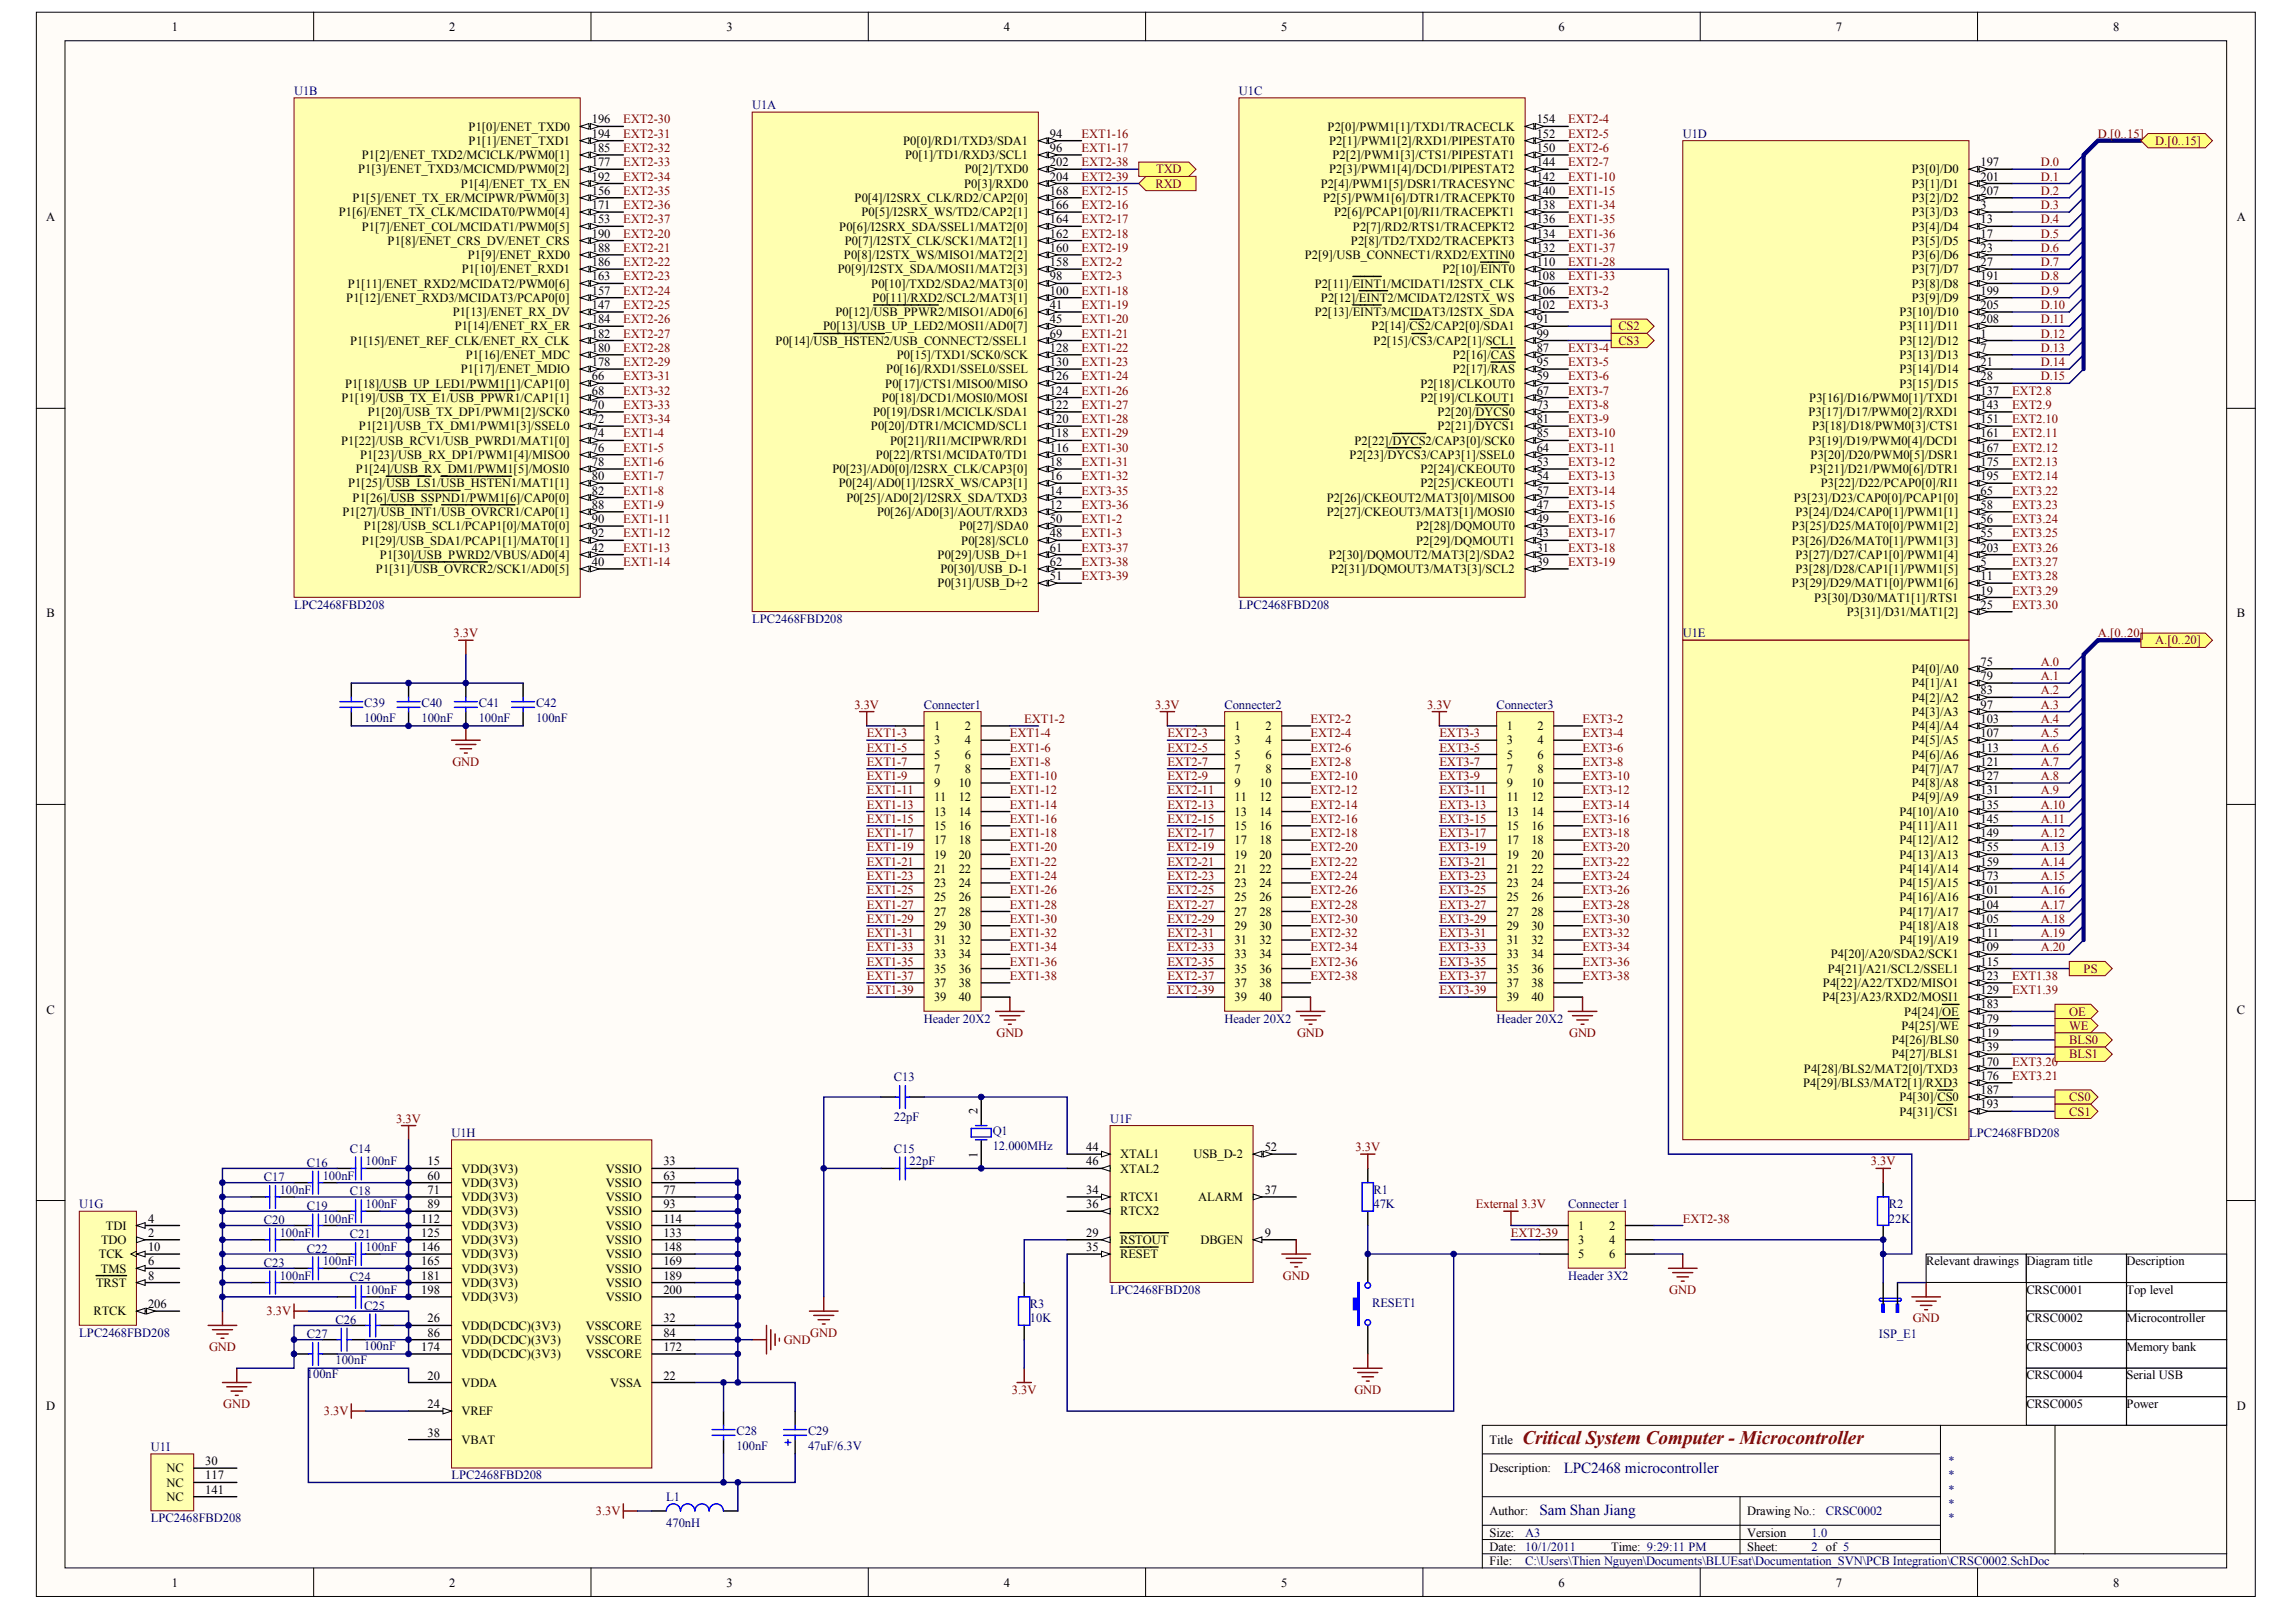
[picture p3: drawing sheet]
<svg xmlns="http://www.w3.org/2000/svg" width="287mm" height="202mm" viewBox="0 0 287 202" stroke-linecap="round" stroke-linejoin="round" font-family="sans-serif">
<defs><g id="words">
<text font-size="2.4" fill="#800000" x="190.3" y="180.4">Critical System Computer - Microcontroller</text>
<g font-size="1.9" fill="#000080">
<text x="195.4" y="184.1">LPC2468 microcontroller</text>
<text x="192.4" y="189.2">Sam Shan Jiang</text>
</g>
<g font-size="1.6">
<text x="21.5" y="3.8">1</text>
<text x="56.1" y="3.8">2</text>
<text x="90.8" y="3.8">3</text>
<text x="125.5" y="3.8">4</text>
<text x="160.1" y="3.8">5</text>
<text x="194.8" y="3.8">6</text>
<text x="229.4" y="3.8">7</text>
<text x="264.1" y="3.8">8</text>
<text x="58.6" y="16.3">P1[0]/ENET_TXD0</text>
<text x="74" y="15.4">196</text>
<text x="74" y="17.2">194</text>
<text x="131.2" y="17.2">94</text>
<text x="165.9" y="16.3">P2[0]/PWM1[1]/TXD1/TRACECLK</text>
<text x="192" y="15.4">154</text>
<text x="192" y="17.2">152</text>
<text x="44.8" y="21.7">P1[3]/ENET_TXD3/MCICMD/PWM0[2]</text>
<text x="45.2" y="19.9">P1[2]/ENET_TXD2/MCICLK/PWM0[1]</text>
<text x="57.6" y="23.5">P1[4]/ENET_TX_EN</text>
<text x="58.6" y="18.1">P1[1]/ENET_TXD1</text>
<text x="74" y="19">185</text>
<text x="74" y="20.8">177</text>
<text x="74" y="22.6">192</text>
<text x="112.9" y="18.1">P0[0]/RD1/TXD3/SDA1</text>
<text x="113.1" y="19.9">P0[1]/TD1/RXD3/SCL1</text>
<text x="120.5" y="23.5">P0[3]/RXD0</text>
<text x="120.6" y="21.7">P0[2]/TXD0</text>
<text x="131.2" y="19">96</text>
<text x="131.2" y="20.8">202</text>
<text x="131.2" y="22.6">204</text>
<text x="165" y="23.5">P2[4]/PWM1[5]/DSR1/TRACESYNC</text>
<text x="166.1" y="18.1">P2[1]/PWM1[2]/RXD1/PIPESTAT0</text>
<text x="166.1" y="21.7">P2[3]/PWM1[4]/DCD1/PIPESTAT2</text>
<text x="166.5" y="19.9">P2[2]/PWM1[3]/CTS1/PIPESTAT1</text>
<text x="192" y="19">150</text>
<text x="192" y="20.8">144</text>
<text x="192" y="22.6">142</text>
<text x="238.9" y="21.7">P3[0]/D0</text>
<text x="238.9" y="23.5">P3[1]/D1</text>
<text x="247.5" y="20.8">197</text>
<text x="247.5" y="22.6">201</text>
<text x="5.8" y="27.7">A</text>
<text x="42.3" y="27">P1[6]/ENET_TX_CLK/MCIDAT0/PWM0[4]</text>
<text x="44.1" y="25.2">P1[5]/ENET_TX_ER/MCIPWR/PWM0[3]</text>
<text x="45.2" y="28.8">P1[7]/ENET_COL/MCIDAT1/PWM0[5]</text>
<text x="74" y="24.3">156</text>
<text x="74" y="26.1">171</text>
<text x="74" y="27.9">153</text>
<text x="74" y="29.7">190</text>
<text x="104.9" y="28.8">P0[6]/I2SRX_SDA/SSEL1/MAT2[0]</text>
<text x="106.8" y="25.2">P0[4]/I2SRX_CLK/RD2/CAP2[0]</text>
<text x="107.7" y="27">P0[5]/I2SRX_WS/TD2/CAP2[1]</text>
<text x="131.2" y="24.3">168</text>
<text x="131.2" y="26.1">166</text>
<text x="131.2" y="27.9">164</text>
<text x="131.2" y="29.7">162</text>
<text x="165.4" y="25.2">P2[5]/PWM1[6]/DTR1/TRACEPKT0</text>
<text x="166.7" y="27">P2[6]/PCAP1[0]/RI1/TRACEPKT1</text>
<text x="169.1" y="28.8">P2[7]/RD2/RTS1/TRACEPKT2</text>
<text x="192" y="24.3">140</text>
<text x="192" y="26.1">138</text>
<text x="192" y="27.9">136</text>
<text x="192" y="29.7">134</text>
<text x="238.9" y="25.2">P3[2]/D2</text>
<text x="238.9" y="27">P3[3]/D3</text>
<text x="238.9" y="28.8">P3[4]/D4</text>
<text x="247.5" y="24.3">207</text>
<text x="247.5" y="26.1">3</text>
<text x="247.5" y="27.9">13</text>
<text x="247.5" y="29.7">17</text>
<text x="279.5" y="27.7">A</text>
<text x="43.5" y="35.9">P1[11]/ENET_RXD2/MCIDAT2/PWM0[6]</text>
<text x="48.4" y="30.6">P1[8]/ENET_CRS_DV/ENET_CRS</text>
<text x="57.7" y="34.1">P1[10]/ENET_RXD1</text>
<text x="58.5" y="32.4">P1[9]/ENET_RXD0</text>
<text x="74" y="31.5">188</text>
<text x="74" y="33.3">186</text>
<text x="74" y="35">163</text>
<text x="104.7" y="34.1">P0[9]/I2STX_SDA/MOSI1/MAT2[3]</text>
<text x="105.5" y="32.4">P0[8]/I2STX_WS/MISO1/MAT2[2]</text>
<text x="105.6" y="30.6">P0[7]/I2STX_CLK/SCK1/MAT2[1]</text>
<text x="108.9" y="35.9">P0[10]/TXD2/SDA2/MAT3[0]</text>
<text x="131.2" y="31.5">160</text>
<text x="131.2" y="33.3">158</text>
<text x="131.2" y="35">98</text>
<text x="163.1" y="32.4">P2[9]/USB_CONNECT1/RXD2/EXTIN0</text>
<text x="164.3" y="35.9">P2[11]/EINT1/MCIDAT1/I2STX_CLK</text>
<text x="168.8" y="30.6">P2[8]/TD2/TXD2/TRACEPKT3</text>
<text x="180.3" y="34.1">P2[10]/EINT0</text>
<text x="192" y="31.5">132</text>
<text x="192" y="33.3">110</text>
<text x="192" y="35">108</text>
<text x="238.9" y="30.6">P3[5]/D5</text>
<text x="238.9" y="32.4">P3[6]/D6</text>
<text x="238.9" y="34.1">P3[7]/D7</text>
<text x="238.9" y="35.9">P3[8]/D8</text>
<text x="247.5" y="31.5">23</text>
<text x="247.5" y="33.3">27</text>
<text x="247.5" y="35">191</text>
<text x="43.3" y="37.7">P1[12]/ENET_RXD3/MCIDAT3/PCAP0[0]</text>
<text x="56.6" y="39.5">P1[13]/ENET_RX_DV</text>
<text x="56.8" y="41.3">P1[14]/ENET_RX_ER</text>
<text x="74" y="36.8">157</text>
<text x="74" y="38.6">147</text>
<text x="74" y="40.4">184</text>
<text x="102.9" y="41.3">P0[13]/USB_UP_LED2/MOSI1/AD0[7]</text>
<text x="104.4" y="39.5">P0[12]/USB_PPWR2/MISO1/AD0[6]</text>
<text x="109" y="37.7">P0[11]/RXD2/SCL2/MAT3[1]</text>
<text x="131.2" y="36.8">100</text>
<text x="131.2" y="38.6">41</text>
<text x="131.2" y="40.4">45</text>
<text x="164.3" y="39.5">P2[13]/EINT3/MCIDAT3/I2STX_SDA</text>
<text x="165.1" y="37.7">P2[12]/EINT2/MCIDAT2/I2STX_WS</text>
<text x="171.4" y="41.3">P2[14]/CS2/CAP2[0]/SDA1</text>
<text x="192" y="36.8">106</text>
<text x="192" y="38.6">102</text>
<text x="192" y="40.4">91</text>
<text x="237.4" y="39.5">P3[10]/D10</text>
<text x="237.4" y="41.3">P3[11]/D11</text>
<text x="238.9" y="37.7">P3[9]/D9</text>
<text x="247.5" y="36.8">199</text>
<text x="247.5" y="38.6">205</text>
<text x="247.5" y="40.4">208</text>
<text x="43.8" y="43.1">P1[15]/ENET_REF_CLK/ENET_RX_CLK</text>
<text x="57.6" y="46.6">P1[17]/ENET_MDIO</text>
<text x="58.2" y="44.8">P1[16]/ENET_MDC</text>
<text x="74" y="42.2">182</text>
<text x="74" y="44">180</text>
<text x="74" y="45.7">178</text>
<text x="74" y="47.5">66</text>
<text x="96.9" y="43.1">P0[14]/USB_HSTEN2/USB_CONNECT2/SSEL1</text>
<text x="110.8" y="46.6">P0[16]/RXD1/SSEL0/SSEL</text>
<text x="112.1" y="44.8">P0[15]/TXD1/SCK0/SCK</text>
<text x="131.2" y="42.2">69</text>
<text x="131.2" y="44">128</text>
<text x="131.2" y="45.7">130</text>
<text x="131.2" y="47.5">126</text>
<text x="171.7" y="43.1">P2[15]/CS3/CAP2[1]/SCL1</text>
<text x="181.6" y="44.8">P2[16]/CAS</text>
<text x="181.6" y="46.6">P2[17]/RAS</text>
<text x="192" y="42.2">99</text>
<text x="192" y="44">87</text>
<text x="192" y="45.7">95</text>
<text x="192" y="47.5">59</text>
<text x="237.4" y="43.1">P3[12]/D12</text>
<text x="237.4" y="44.8">P3[13]/D13</text>
<text x="237.4" y="46.6">P3[14]/D14</text>
<text x="247.5" y="42.2">1</text>
<text x="247.5" y="44">7</text>
<text x="247.5" y="45.7">21</text>
<text x="247.5" y="47.5">28</text>
<text x="42.7" y="50.2">P1[19]/USB_TX_E1/USB_PPWR1/CAP1[1]</text>
<text x="43.1" y="48.4">P1[18]/USB_UP_LED1/PWM1[1]/CAP1[0]</text>
<text x="44.9" y="53.8">P1[21]/USB_TX_DM1/PWM1[3]/SSEL0</text>
<text x="46" y="52">P1[20]/USB_TX_DP1/PWM1[2]/SCK0</text>
<text x="74" y="49.3">68</text>
<text x="74" y="51.1">70</text>
<text x="74" y="52.9">72</text>
<text x="108.8" y="53.8">P0[20]/DTR1/MCICMD/SCL1</text>
<text x="109.1" y="52">P0[19]/DSR1/MCICLK/SDA1</text>
<text x="110.2" y="50.2">P0[18]/DCD1/MOSI0/MOSI</text>
<text x="110.6" y="48.4">P0[17]/CTS1/MISO0/MISO</text>
<text x="131.2" y="49.3">124</text>
<text x="131.2" y="51.1">122</text>
<text x="131.2" y="52.9">120</text>
<text x="177.5" y="48.4">P2[18]/CLKOUT0</text>
<text x="177.5" y="50.2">P2[19]/CLKOUT1</text>
<text x="179.7" y="52">P2[20]/DYCS0</text>
<text x="179.7" y="53.8">P2[21]/DYCS1</text>
<text x="192" y="49.3">67</text>
<text x="192" y="51.1">73</text>
<text x="192" y="52.9">81</text>
<text x="226" y="52">P3[17]/D17/PWM0[2]/RXD1</text>
<text x="226.1" y="50.2">P3[16]/D16/PWM0[1]/TXD1</text>
<text x="226.5" y="53.8">P3[18]/D18/PWM0[3]/CTS1</text>
<text x="237.4" y="48.4">P3[15]/D15</text>
<text x="247.5" y="49.3">137</text>
<text x="247.5" y="51.1">143</text>
<text x="247.5" y="52.9">151</text>
<text x="42.6" y="55.5">P1[22]/USB_RCV1/USB_PWRD1/MAT1[0]</text>
<text x="44.5" y="59.1">P1[24]/USB_RX_DM1/PWM1[5]/MOSI0</text>
<text x="45" y="57.3">P1[23]/USB_RX_DP1/PWM1[4]/MISO0</text>
<text x="74" y="54.7">74</text>
<text x="74" y="56.4">76</text>
<text x="74" y="58.2">78</text>
<text x="104" y="59.1">P0[23]/AD0[0]/I2SRX_CLK/CAP3[0]</text>
<text x="109.5" y="57.3">P0[22]/RTS1/MCIDAT0/TD1</text>
<text x="111.2" y="55.5">P0[21]/RI1/MCIPWR/RD1</text>
<text x="131.2" y="54.7">118</text>
<text x="131.2" y="56.4">116</text>
<text x="131.2" y="58.2">18</text>
<text x="168.7" y="57.3">P2[23]/DYCS3/CAP3[1]/SSEL0</text>
<text x="169.3" y="55.5">P2[22]/DYCS2/CAP3[0]/SCK0</text>
<text x="177.5" y="59.1">P2[24]/CKEOUT0</text>
<text x="192" y="54.7">85</text>
<text x="192" y="56.4">64</text>
<text x="192" y="58.2">53</text>
<text x="226" y="55.5">P3[19]/D19/PWM0[4]/DCD1</text>
<text x="226.2" y="59.1">P3[21]/D21/PWM0[6]/DTR1</text>
<text x="226.3" y="57.3">P3[20]/D20/PWM0[5]/DSR1</text>
<text x="247.5" y="54.7">161</text>
<text x="247.5" y="56.4">167</text>
<text x="247.5" y="58.2">175</text>
<text x="42.8" y="64.5">P1[27]/USB_INT1/USB_OVRCR1/CAP0[1]</text>
<text x="43.5" y="60.9">P1[25]/USB_LS1/USB_HSTEN1/MAT1[1]</text>
<text x="44.1" y="62.7">P1[26]/USB_SSPND1/PWM1[6]/CAP0[0]</text>
<text x="74" y="60">80</text>
<text x="74" y="61.8">82</text>
<text x="74" y="63.6">88</text>
<text x="74" y="65.4">90</text>
<text x="104.8" y="60.9">P0[24]/AD0[1]/I2SRX_WS/CAP3[1]</text>
<text x="105.8" y="62.7">P0[25]/AD0[2]/I2SRX_SDA/TXD3</text>
<text x="109.6" y="64.5">P0[26]/AD0[3]/AOUT/RXD3</text>
<text x="131.2" y="60">16</text>
<text x="131.2" y="61.8">14</text>
<text x="131.2" y="63.6">12</text>
<text x="131.2" y="65.4">50</text>
<text x="165.8" y="62.7">P2[26]/CKEOUT2/MAT3[0]/MISO0</text>
<text x="165.8" y="64.5">P2[27]/CKEOUT3/MAT3[1]/MOSI0</text>
<text x="177.5" y="60.9">P2[25]/CKEOUT1</text>
<text x="192" y="60">54</text>
<text x="192" y="61.8">57</text>
<text x="192" y="63.6">47</text>
<text x="192" y="65.4">49</text>
<text x="224.2" y="62.7">P3[23]/D23/CAP0[0]/PCAP1[0]</text>
<text x="224.4" y="64.5">P3[24]/D24/CAP0[1]/PWM1[1]</text>
<text x="227.5" y="60.9">P3[22]/D22/PCAP0[0]/RI1</text>
<text x="247.5" y="60">195</text>
<text x="247.5" y="61.8">65</text>
<text x="247.5" y="63.6">58</text>
<text x="247.5" y="65.4">56</text>
<text x="45.2" y="68">P1[29]/USB_SDA1/PCAP1[1]/MAT0[1]</text>
<text x="45.5" y="66.2">P1[28]/USB_SCL1/PCAP1[0]/MAT0[0]</text>
<text x="47" y="71.6">P1[31]/USB_OVRCR2/SCK1/AD0[5]</text>
<text x="47.5" y="69.8">P1[30]/USB_PWRD2/VBUS/AD0[4]</text>
<text x="74" y="67.1">92</text>
<text x="74" y="68.9">42</text>
<text x="74" y="70.7">40</text>
<text x="117.2" y="69.8">P0[29]/USB_D+1</text>
<text x="117.5" y="71.6">P0[30]/USB_D-1</text>
<text x="119.9" y="66.2">P0[27]/SDA0</text>
<text x="120.1" y="68">P0[28]/SCL0</text>
<text x="131.2" y="67.1">48</text>
<text x="131.2" y="68.9">61</text>
<text x="131.2" y="70.7">62</text>
<text x="166.1" y="69.8">P2[30]/DQMOUT2/MAT3[2]/SDA2</text>
<text x="166.3" y="71.6">P2[31]/DQMOUT3/MAT3[3]/SCL2</text>
<text x="177" y="66.2">P2[28]/DQMOUT0</text>
<text x="177" y="68">P2[29]/DQMOUT1</text>
<text x="192" y="67.1">43</text>
<text x="192" y="68.9">31</text>
<text x="192" y="70.7">39</text>
<text x="223.9" y="66.2">P3[25]/D25/MAT0[0]/PWM1[2]</text>
<text x="223.9" y="68">P3[26]/D26/MAT0[1]/PWM1[3]</text>
<text x="224.4" y="69.8">P3[27]/D27/CAP1[0]/PWM1[4]</text>
<text x="224.4" y="71.6">P3[28]/D28/CAP1[1]/PWM1[5]</text>
<text x="247.5" y="67.1">55</text>
<text x="247.5" y="68.9">203</text>
<text x="247.5" y="70.7">5</text>
<text x="5.8" y="77.1">B</text>
<text x="117.2" y="73.4">P0[31]/USB_D+2</text>
<text x="131.2" y="72.5">51</text>
<text x="223.9" y="73.4">P3[29]/D29/MAT1[0]/PWM1[6]</text>
<text x="226.7" y="75.2">P3[30]/D30/MAT1[1]/RTS1</text>
<text x="230.8" y="76.9">P3[31]/D31/MAT1[2]</text>
<text x="247.5" y="72.5">11</text>
<text x="247.5" y="74.3">19</text>
<text x="247.5" y="76.1">25</text>
<text x="279.6" y="77.1">B</text>
<text x="247.5" y="83.2">75</text>
<text x="238.9" y="84.1">P4[0]/A0</text>
<text x="238.9" y="85.9">P4[1]/A1</text>
<text x="238.9" y="87.6">P4[2]/A2</text>
<text x="238.9" y="89.4">P4[3]/A3</text>
<text x="247.5" y="85">79</text>
<text x="247.5" y="86.8">83</text>
<text x="247.5" y="88.5">97</text>
<text x="116.7" y="91.2">1</text>
<text x="116.7" y="93">3</text>
<text x="116.7" y="94.8">5</text>
<text x="120.6" y="91.2">2</text>
<text x="120.6" y="93">4</text>
<text x="120.6" y="94.8">6</text>
<text x="154.3" y="91.2">1</text>
<text x="154.3" y="93">3</text>
<text x="154.3" y="94.8">5</text>
<text x="158.2" y="91.2">2</text>
<text x="158.2" y="93">4</text>
<text x="158.2" y="94.8">6</text>
<text x="188.3" y="91.2">1</text>
<text x="188.3" y="93">3</text>
<text x="188.3" y="94.8">5</text>
<text x="192.2" y="91.2">2</text>
<text x="192.2" y="93">4</text>
<text x="192.2" y="94.8">6</text>
<text x="238.9" y="91.2">P4[4]/A4</text>
<text x="238.9" y="93">P4[5]/A5</text>
<text x="238.9" y="94.8">P4[6]/A6</text>
<text x="247.5" y="90.3">103</text>
<text x="247.5" y="92.1">107</text>
<text x="247.5" y="93.9">113</text>
<text x="247.5" y="95.7">121</text>
<text x="116.7" y="96.6">7</text>
<text x="116.7" y="98.3">9</text>
<text x="116.7" y="100.1">11</text>
<text x="116.7" y="101.9">13</text>
<text x="119.8" y="98.3">10</text>
<text x="119.8" y="100.1">12</text>
<text x="119.8" y="101.9">14</text>
<text x="120.6" y="96.6">8</text>
<text x="154.3" y="96.6">7</text>
<text x="154.3" y="98.3">9</text>
<text x="154.3" y="100.1">11</text>
<text x="154.3" y="101.9">13</text>
<text x="157.4" y="98.3">10</text>
<text x="157.4" y="100.1">12</text>
<text x="157.4" y="101.9">14</text>
<text x="158.2" y="96.6">8</text>
<text x="188.3" y="96.6">7</text>
<text x="188.3" y="98.3">9</text>
<text x="188.3" y="100.1">11</text>
<text x="188.3" y="101.9">13</text>
<text x="191.4" y="98.3">10</text>
<text x="191.4" y="100.1">12</text>
<text x="191.4" y="101.9">14</text>
<text x="192.2" y="96.6">8</text>
<text x="237.4" y="101.9">P4[10]/A10</text>
<text x="238.9" y="96.6">P4[7]/A7</text>
<text x="238.9" y="98.3">P4[8]/A8</text>
<text x="238.9" y="100.1">P4[9]/A9</text>
<text x="247.5" y="97.5">127</text>
<text x="247.5" y="99.2">131</text>
<text x="247.5" y="101">135</text>
<text x="116.7" y="103.7">15</text>
<text x="116.7" y="105.5">17</text>
<text x="116.7" y="107.3">19</text>
<text x="119.8" y="103.7">16</text>
<text x="119.8" y="105.5">18</text>
<text x="119.8" y="107.3">20</text>
<text x="154.3" y="103.7">15</text>
<text x="154.3" y="105.5">17</text>
<text x="154.3" y="107.3">19</text>
<text x="157.4" y="103.7">16</text>
<text x="157.4" y="105.5">18</text>
<text x="157.4" y="107.3">20</text>
<text x="188.3" y="103.7">15</text>
<text x="188.3" y="105.5">17</text>
<text x="188.3" y="107.3">19</text>
<text x="191.4" y="103.7">16</text>
<text x="191.4" y="105.5">18</text>
<text x="191.4" y="107.3">20</text>
<text x="237.4" y="103.7">P4[11]/A11</text>
<text x="237.4" y="105.5">P4[12]/A12</text>
<text x="237.4" y="107.3">P4[13]/A13</text>
<text x="247.5" y="102.8">145</text>
<text x="247.5" y="104.6">149</text>
<text x="247.5" y="106.4">155</text>
<text x="116.7" y="109">21</text>
<text x="116.7" y="110.8">23</text>
<text x="116.7" y="112.6">25</text>
<text x="119.8" y="109">22</text>
<text x="119.8" y="110.8">24</text>
<text x="119.8" y="112.6">26</text>
<text x="154.3" y="109">21</text>
<text x="154.3" y="110.8">23</text>
<text x="154.3" y="112.6">25</text>
<text x="157.4" y="109">22</text>
<text x="157.4" y="110.8">24</text>
<text x="157.4" y="112.6">26</text>
<text x="188.3" y="109">21</text>
<text x="188.3" y="110.8">23</text>
<text x="188.3" y="112.6">25</text>
<text x="191.4" y="109">22</text>
<text x="191.4" y="110.8">24</text>
<text x="191.4" y="112.6">26</text>
<text x="237.4" y="109">P4[14]/A14</text>
<text x="237.4" y="110.8">P4[15]/A15</text>
<text x="237.4" y="112.6">P4[16]/A16</text>
<text x="247.5" y="108.2">159</text>
<text x="247.5" y="109.9">173</text>
<text x="247.5" y="111.7">101</text>
<text x="247.5" y="113.5">104</text>
<text x="116.7" y="114.4">27</text>
<text x="116.7" y="116.2">29</text>
<text x="116.7" y="118">31</text>
<text x="116.7" y="119.7">33</text>
<text x="119.8" y="114.4">28</text>
<text x="119.8" y="116.2">30</text>
<text x="119.8" y="118">32</text>
<text x="119.8" y="119.7">34</text>
<text x="154.3" y="114.4">27</text>
<text x="154.3" y="116.2">29</text>
<text x="154.3" y="118">31</text>
<text x="154.3" y="119.7">33</text>
<text x="157.4" y="114.4">28</text>
<text x="157.4" y="116.2">30</text>
<text x="157.4" y="118">32</text>
<text x="157.4" y="119.7">34</text>
<text x="188.3" y="114.4">27</text>
<text x="188.3" y="116.2">29</text>
<text x="188.3" y="118">31</text>
<text x="188.3" y="119.7">33</text>
<text x="191.4" y="114.4">28</text>
<text x="191.4" y="116.2">30</text>
<text x="191.4" y="118">32</text>
<text x="191.4" y="119.7">34</text>
<text x="228.8" y="119.7">P4[20]/A20/SDA2/SCK1</text>
<text x="237.4" y="114.4">P4[17]/A17</text>
<text x="237.4" y="116.2">P4[18]/A18</text>
<text x="237.4" y="118">P4[19]/A19</text>
<text x="247.5" y="115.3">105</text>
<text x="247.5" y="117.1">111</text>
<text x="247.5" y="118.9">109</text>
<text x="116.7" y="121.5">35</text>
<text x="116.7" y="123.3">37</text>
<text x="116.7" y="125.1">39</text>
<text x="119.8" y="121.5">36</text>
<text x="119.8" y="123.3">38</text>
<text x="119.8" y="125.1">40</text>
<text x="154.3" y="121.5">35</text>
<text x="154.3" y="123.3">37</text>
<text x="154.3" y="125.1">39</text>
<text x="157.4" y="121.5">36</text>
<text x="157.4" y="123.3">38</text>
<text x="157.4" y="125.1">40</text>
<text x="188.3" y="121.5">35</text>
<text x="188.3" y="123.3">37</text>
<text x="188.3" y="125.1">39</text>
<text x="191.4" y="121.5">36</text>
<text x="191.4" y="123.3">38</text>
<text x="191.4" y="125.1">40</text>
<text x="227.7" y="125.1">P4[23]/A23/RXD2/MOSI1</text>
<text x="227.8" y="123.3">P4[22]/A22/TXD2/MISO1</text>
<text x="228.4" y="121.5">P4[21]/A21/SCL2/SSEL1</text>
<text x="247.5" y="120.6">115</text>
<text x="247.5" y="122.4">123</text>
<text x="247.5" y="124.2">129</text>
<text x="247.5" y="126">183</text>
<text x="5.8" y="126.6">C</text>
<text x="236.4" y="130.4">P4[26]/BLS0</text>
<text x="237.6" y="128.7">P4[25]/WE</text>
<text x="238" y="126.9">P4[24]/OE</text>
<text x="247.5" y="127.8">179</text>
<text x="247.5" y="129.6">119</text>
<text x="247.5" y="131.3">139</text>
<text x="279.6" y="126.6">C</text>
<text x="225.3" y="135.8">P4[29]/BLS3/MAT2[1]/RXD3</text>
<text x="225.4" y="134">P4[28]/BLS2/MAT2[0]/TXD3</text>
<text x="236.4" y="132.2">P4[27]/BLS1</text>
<text x="237.4" y="137.6">P4[30]/CS0</text>
<text x="247.5" y="133.1">170</text>
<text x="247.5" y="134.9">176</text>
<text x="247.5" y="136.7">187</text>
<text x="122.1" y="139.2" transform="rotate(-90 122.1 139.2)">2</text>
<text x="135.7" y="143.8">44</text>
<text x="158.1" y="143.8">52</text>
<text x="237.4" y="139.4">P4[31]/CS1</text>
<text x="247.5" y="138.5">193</text>
<text x="53.4" y="145.6">15</text>
<text x="53.4" y="147.4">60</text>
<text x="53.4" y="149.2">71</text>
<text x="57.7" y="146.5">VDD(3V3)</text>
<text x="57.7" y="148.3">VDD(3V3)</text>
<text x="75.7" y="146.5">VSSIO</text>
<text x="75.7" y="148.3">VSSIO</text>
<text x="82.9" y="145.6">33</text>
<text x="82.9" y="147.4">63</text>
<text x="82.9" y="149.2">77</text>
<text x="122.1" y="144.6" transform="rotate(-90 122.1 144.6)">1</text>
<text x="135.7" y="145.6">46</text>
<text x="135.7" y="149.2">34</text>
<text x="140" y="144.7">XTAL1</text>
<text x="140" y="146.5">XTAL2</text>
<text x="149.1" y="144.7">USB_D-2</text>
<text x="158.1" y="149.2">37</text>
<text x="12.6" y="155.4">TDO</text>
<text x="13.2" y="153.6">TDI</text>
<text x="18.5" y="152.7">4</text>
<text x="18.5" y="154.5">2</text>
<text x="52.7" y="152.7">112</text>
<text x="52.7" y="154.5">125</text>
<text x="53.4" y="151">89</text>
<text x="57.7" y="150.1">VDD(3V3)</text>
<text x="57.7" y="151.8">VDD(3V3)</text>
<text x="57.7" y="153.6">VDD(3V3)</text>
<text x="57.7" y="155.4">VDD(3V3)</text>
<text x="75.7" y="150.1">VSSIO</text>
<text x="75.7" y="151.8">VSSIO</text>
<text x="75.7" y="153.6">VSSIO</text>
<text x="75.7" y="155.4">VSSIO</text>
<text x="82.9" y="151">93</text>
<text x="82.9" y="152.7">114</text>
<text x="82.9" y="154.5">133</text>
<text x="135.7" y="151">36</text>
<text x="135.7" y="154.5">29</text>
<text x="140" y="150.1">RTCX1</text>
<text x="140" y="151.8">RTCX2</text>
<text x="140" y="155.4">RSTOUT</text>
<text x="149.8" y="150.1">ALARM</text>
<text x="150" y="155.4">DBGEN</text>
<text x="158.1" y="154.5">9</text>
<text x="197.2" y="153.6">1</text>
<text x="197.2" y="155.4">3</text>
<text x="201.1" y="153.6">2</text>
<text x="201.1" y="155.4">4</text>
<text x="12" y="160.8">TRST</text>
<text x="12.3" y="157.2">TCK</text>
<text x="12.6" y="159">TMS</text>
<text x="18.5" y="156.3">10</text>
<text x="18.5" y="158.1">6</text>
<text x="18.5" y="159.9">8</text>
<text x="52.7" y="156.3">146</text>
<text x="52.7" y="158.1">165</text>
<text x="52.7" y="159.9">181</text>
<text x="52.7" y="161.7">198</text>
<text x="57.7" y="157.2">VDD(3V3)</text>
<text x="57.7" y="159">VDD(3V3)</text>
<text x="57.7" y="160.8">VDD(3V3)</text>
<text x="75.7" y="157.2">VSSIO</text>
<text x="75.7" y="159">VSSIO</text>
<text x="75.7" y="160.8">VSSIO</text>
<text x="82.9" y="156.3">148</text>
<text x="82.9" y="158.1">169</text>
<text x="82.9" y="159.9">189</text>
<text x="82.9" y="161.7">200</text>
<text x="135.7" y="156.3">35</text>
<text x="140" y="157.2">RESET</text>
<text x="197.2" y="157.2">5</text>
<text x="201.1" y="157.2">6</text>
<text x="240.7" y="158.1">Relevant drawings</text>
<text x="253.2" y="161.6">CRSC0001</text>
<text x="253.2" y="158.1">Diagram title</text>
<text x="265.8" y="161.6">Top level</text>
<text x="265.8" y="158.1">Description</text>
<text x="11.7" y="164.3">RTCK</text>
<text x="18.5" y="163.4">206</text>
<text x="53.4" y="165.2">26</text>
<text x="53.4" y="167">86</text>
<text x="57.7" y="162.5">VDD(3V3)</text>
<text x="57.7" y="166.1">VDD(DCDC)(3V3)</text>
<text x="57.7" y="167.9">VDD(DCDC)(3V3)</text>
<text x="73.2" y="166.1">VSSCORE</text>
<text x="73.2" y="167.9">VSSCORE</text>
<text x="75.7" y="162.5">VSSIO</text>
<text x="82.9" y="165.2">32</text>
<text x="82.9" y="167">84</text>
<text x="253.2" y="165.2">CRSC0002</text>
<text x="265.8" y="165.2">Microcontroller</text>
<text x="52.7" y="168.8">174</text>
<text x="53.4" y="172.4">20</text>
<text x="57.7" y="169.7">VDD(DCDC)(3V3)</text>
<text x="57.7" y="173.2">VDDA</text>
<text x="73.2" y="169.7">VSSCORE</text>
<text x="76.3" y="173.2">VSSA</text>
<text x="82.9" y="168.8">172</text>
<text x="82.9" y="172.4">22</text>
<text x="253.2" y="168.8">CRSC0003</text>
<text x="253.2" y="172.3">CRSC0004</text>
<text x="265.8" y="168.8">Memory bank</text>
<text x="265.8" y="172.3">Serial USB</text>
<text x="5.8" y="176.1">D</text>
<text x="53.4" y="175.9">24</text>
<text x="53.4" y="179.5">38</text>
<text x="57.7" y="176.8">VREF</text>
<text x="253.2" y="175.9">CRSC0005</text>
<text x="265.8" y="175.9">Power</text>
<text x="279.5" y="176.1">D</text>
<text x="20.8" y="183.9">NC</text>
<text x="20.8" y="185.7">NC</text>
<text x="25.7" y="183.1">30</text>
<text x="25.7" y="184.8">117</text>
<text x="57.7" y="180.4">VBAT</text>
<text x="186.1" y="180.4">Title</text>
<text x="186.1" y="183.9">Description:</text>
<text x="20.8" y="187.5">NC</text>
<text x="25.7" y="186.6">141</text>
<text x="186.1" y="192">Size:</text>
<text x="186.1" y="189.3">Author:</text>
<text x="218.3" y="192">Version</text>
<text x="218.3" y="189.3">Drawing No.:</text>
<text x="186.1" y="193.8">Date:</text>
<text x="186.1" y="195.5">File:</text>
<text x="201.4" y="193.8">Time: 9:29:11 PM</text>
<text x="218.3" y="193.8">Sheet:</text>
<text x="21.5" y="198.2">1</text>
<text x="56.1" y="198.2">2</text>
<text x="90.8" y="198.2">3</text>
<text x="125.5" y="198.2">4</text>
<text x="160.1" y="198.2">5</text>
<text x="194.8" y="198.2">6</text>
<text x="229.4" y="198.2">7</text>
<text x="264.1" y="198.2">8</text>
</g>
<g font-size="1.6" fill="#000080">
<text x="36.7" y="11.9">U1B</text>
<text x="154.8" y="11.9">U1C</text>
<text x="94" y="13.6">U1A</text>
<text x="210.3" y="17.2">U1D</text>
<text x="36.7" y="76.1">LPC2468FBD208</text>
<text x="94" y="77.8">LPC2468FBD208</text>
<text x="154.8" y="76.1">LPC2468FBD208</text>
<text x="210.3" y="81.4">LPC2468FBD208</text>
<text x="210.3" y="79.6">U1E</text>
<text x="45.5" y="88.4">C39</text>
<text x="52.7" y="88.4">C40</text>
<text x="59.8" y="88.4">C41</text>
<text x="67" y="88.4">C42</text>
<text x="115.5" y="88.5">Connecter1</text>
<text x="153" y="88.5">Connecter2</text>
<text x="187" y="88.5">Connecter3</text>
<text x="45.5" y="90.1">100nF</text>
<text x="52.7" y="90.1">100nF</text>
<text x="59.8" y="90.1">100nF</text>
<text x="67" y="90.1">100nF</text>
<text x="115.5" y="127.8">Header 20X2</text>
<text x="153" y="127.8">Header 20X2</text>
<text x="187" y="127.8">Header 20X2</text>
<text x="111.7" y="135.1">C13</text>
<text x="56.4" y="142">U1H</text>
<text x="111.7" y="140.1">22pF</text>
<text x="124.1" y="141.9">Q1</text>
<text x="124.1" y="143.6">12.000MHz</text>
<text x="138.7" y="140.3">U1F</text>
<text x="246.1" y="142">LPC2468FBD208</text>
<text x="33" y="147.6">C17</text>
<text x="35" y="149.2">100nF</text>
<text x="38.4" y="145.8">C16</text>
<text x="40.3" y="147.4">100nF</text>
<text x="43.7" y="144">C14</text>
<text x="43.7" y="149.4">C18</text>
<text x="45.7" y="145.6">100nF</text>
<text x="111.7" y="144">C15</text>
<text x="113.7" y="145.6">22pF</text>
<text x="171.7" y="149.2">R1</text>
<text x="9.9" y="151">U1G</text>
<text x="33" y="152.9">C20</text>
<text x="35" y="154.5">100nF</text>
<text x="38.4" y="151.1">C19</text>
<text x="40.3" y="152.7">100nF</text>
<text x="43.7" y="154.7">C21</text>
<text x="45.7" y="151">100nF</text>
<text x="171.7" y="151">47K</text>
<text x="196" y="151">Connecter 1</text>
<text x="236.1" y="152.7">22K</text>
<text x="236.1" y="151">R2</text>
<text x="33" y="158.3">C23</text>
<text x="35" y="159.9">100nF</text>
<text x="38.4" y="156.5">C22</text>
<text x="40.3" y="158.1">100nF</text>
<text x="43.7" y="160">C24</text>
<text x="45.7" y="156.3">100nF</text>
<text x="45.7" y="161.7">100nF</text>
<text x="138.7" y="161.7">LPC2468FBD208</text>
<text x="196" y="159.9">Header 3X2</text>
<text x="9.9" y="167">LPC2468FBD208</text>
<text x="38.4" y="167.2">C27</text>
<text x="41.9" y="165.4">C26</text>
<text x="45.5" y="163.6">C25</text>
<text x="128.7" y="165.2">10K</text>
<text x="128.7" y="163.4">R3</text>
<text x="171.5" y="163.3">RESET1</text>
<text x="234.8" y="167.2">ISP_E1</text>
<text x="38.4" y="172.2">100nF</text>
<text x="41.9" y="170.4">100nF</text>
<text x="45.5" y="168.6">100nF</text>
<text x="92" y="179.3">C28</text>
<text x="101" y="179.3">C29</text>
<text x="18.9" y="181.3">U1I</text>
<text x="56.4" y="184.8">LPC2468FBD208</text>
<text x="92" y="181.1">100nF</text>
<text x="101" y="181.1">47uF/6.3V</text>
<text x="243.4" y="183.1">*</text>
<text x="243.4" y="184.8">*</text>
<text x="18.9" y="190.2">LPC2468FBD208</text>
<text x="83.3" y="190.7">470nH</text>
<text x="83.3" y="187.5">L1</text>
<text x="190.6" y="192">A3</text>
<text x="226.4" y="192">1.0</text>
<text x="228.2" y="189.3">CRSC0002</text>
<text x="243.4" y="186.6">*</text>
<text x="243.4" y="188.4">*</text>
<text x="243.4" y="190.2">*</text>
<text x="190.6" y="193.8">10/1/2011</text>
<text x="190.6" y="195.5">C:\Users\Thien Nguyen\Documents\BLUEsat\Documentation_SVN\PCB Integration\CRSC0002.SchDoc</text>
<text x="226.4" y="193.8">2 of 5</text>
</g>
<g font-size="1.6" fill="#800000">
<text x="77.9" y="15.4">EXT2-30</text>
<text x="77.9" y="17.2">EXT2-31</text>
<text x="135.2" y="17.2">EXT1-16</text>
<text x="196" y="15.4">EXT2-4</text>
<text x="196" y="17.2">EXT2-5</text>
<text x="262.2" y="17.2">D.[0..15]</text>
<text x="77.9" y="19">EXT2-32</text>
<text x="77.9" y="20.8">EXT2-33</text>
<text x="77.9" y="22.6">EXT2-34</text>
<text x="135.2" y="19">EXT1-17</text>
<text x="135.2" y="20.8">EXT2-38</text>
<text x="135.2" y="22.6">EXT2-39</text>
<text x="144.4" y="23.5">RXD</text>
<text x="144.5" y="21.7">TXD</text>
<text x="196" y="19">EXT2-6</text>
<text x="196" y="20.8">EXT2-7</text>
<text x="196" y="22.6">EXT1-10</text>
<text x="255" y="20.8">D.0</text>
<text x="255" y="22.6">D.1</text>
<text x="269.3" y="18.1">D.[0..15]</text>
<text x="77.9" y="29.7">EXT2-20</text>
<text x="77.9" y="24.3">EXT2-35</text>
<text x="77.9" y="26.1">EXT2-36</text>
<text x="77.9" y="27.9">EXT2-37</text>
<text x="135.2" y="24.3">EXT2-15</text>
<text x="135.2" y="26.1">EXT2-16</text>
<text x="135.2" y="27.9">EXT2-17</text>
<text x="135.2" y="29.7">EXT2-18</text>
<text x="196" y="26.1">EXT1-34</text>
<text x="196" y="27.9">EXT1-35</text>
<text x="196" y="24.3">EXT1-15</text>
<text x="196" y="29.7">EXT1-36</text>
<text x="255" y="24.3">D.2</text>
<text x="255" y="26.1">D.3</text>
<text x="255" y="27.9">D.4</text>
<text x="255" y="29.7">D.5</text>
<text x="77.9" y="31.5">EXT2-21</text>
<text x="77.9" y="33.3">EXT2-22</text>
<text x="77.9" y="35">EXT2-23</text>
<text x="135.2" y="31.5">EXT2-19</text>
<text x="135.2" y="33.3">EXT2-2</text>
<text x="135.2" y="35">EXT2-3</text>
<text x="196" y="31.5">EXT1-37</text>
<text x="196" y="33.3">EXT1-28</text>
<text x="196" y="35">EXT1-33</text>
<text x="255" y="31.5">D.6</text>
<text x="255" y="33.3">D.7</text>
<text x="255" y="35">D.8</text>
<text x="77.9" y="36.8">EXT2-24</text>
<text x="77.9" y="38.6">EXT2-25</text>
<text x="77.9" y="40.4">EXT2-26</text>
<text x="135.2" y="36.8">EXT1-18</text>
<text x="135.2" y="38.6">EXT1-19</text>
<text x="135.2" y="40.4">EXT1-20</text>
<text x="196" y="36.8">EXT3-2</text>
<text x="196" y="38.6">EXT3-3</text>
<text x="202.2" y="41.3">CS2</text>
<text x="255" y="36.8">D.9</text>
<text x="255" y="38.6">D.10</text>
<text x="255" y="40.4">D.11</text>
<text x="77.9" y="42.2">EXT2-27</text>
<text x="77.9" y="44">EXT2-28</text>
<text x="77.9" y="45.7">EXT2-29</text>
<text x="77.9" y="47.5">EXT3-31</text>
<text x="135.2" y="42.2">EXT1-21</text>
<text x="135.2" y="44">EXT1-22</text>
<text x="135.2" y="45.7">EXT1-23</text>
<text x="135.2" y="47.5">EXT1-24</text>
<text x="196" y="44">EXT3-4</text>
<text x="196" y="45.7">EXT3-5</text>
<text x="196" y="47.5">EXT3-6</text>
<text x="202.2" y="43.1">CS3</text>
<text x="255" y="42.2">D.12</text>
<text x="255" y="44">D.13</text>
<text x="255" y="45.7">D.14</text>
<text x="255" y="47.5">D.15</text>
<text x="77.9" y="49.3">EXT3-32</text>
<text x="77.9" y="51.1">EXT3-33</text>
<text x="77.9" y="52.9">EXT3-34</text>
<text x="135.2" y="51.1">EXT1-27</text>
<text x="135.2" y="52.9">EXT1-28</text>
<text x="135.2" y="49.3">EXT1-26</text>
<text x="196" y="49.3">EXT3-7</text>
<text x="196" y="51.1">EXT3-8</text>
<text x="196" y="52.9">EXT3-9</text>
<text x="251.4" y="49.3">EXT2.8</text>
<text x="251.4" y="51.1">EXT2.9</text>
<text x="251.4" y="52.9">EXT2.10</text>
<text x="77.9" y="54.7">EXT1-4</text>
<text x="77.9" y="56.4">EXT1-5</text>
<text x="77.9" y="58.2">EXT1-6</text>
<text x="135.2" y="54.7">EXT1-29</text>
<text x="135.2" y="56.4">EXT1-30</text>
<text x="135.2" y="58.2">EXT1-31</text>
<text x="196" y="54.7">EXT3-10</text>
<text x="196" y="56.4">EXT3-11</text>
<text x="196" y="58.2">EXT3-12</text>
<text x="251.4" y="54.7">EXT2.11</text>
<text x="251.4" y="56.4">EXT2.12</text>
<text x="251.4" y="58.2">EXT2.13</text>
<text x="77.9" y="60">EXT1-7</text>
<text x="77.9" y="61.8">EXT1-8</text>
<text x="77.9" y="63.6">EXT1-9</text>
<text x="77.9" y="65.4">EXT1-11</text>
<text x="135.2" y="60">EXT1-32</text>
<text x="135.2" y="61.8">EXT3-35</text>
<text x="135.2" y="63.6">EXT3-36</text>
<text x="135.2" y="65.4">EXT1-2</text>
<text x="196" y="60">EXT3-13</text>
<text x="196" y="61.8">EXT3-14</text>
<text x="196" y="63.6">EXT3-15</text>
<text x="196" y="65.4">EXT3-16</text>
<text x="251.4" y="60">EXT2.14</text>
<text x="251.4" y="61.8">EXT3.22</text>
<text x="251.4" y="63.6">EXT3.23</text>
<text x="251.4" y="65.4">EXT3.24</text>
<text x="77.9" y="67.1">EXT1-12</text>
<text x="77.9" y="68.9">EXT1-13</text>
<text x="77.9" y="70.7">EXT1-14</text>
<text x="135.2" y="67.1">EXT1-3</text>
<text x="135.2" y="68.9">EXT3-37</text>
<text x="135.2" y="70.7">EXT3-38</text>
<text x="196" y="67.1">EXT3-17</text>
<text x="196" y="68.9">EXT3-18</text>
<text x="196" y="70.7">EXT3-19</text>
<text x="251.4" y="67.1">EXT3.25</text>
<text x="251.4" y="68.9">EXT3.26</text>
<text x="251.4" y="70.7">EXT3.27</text>
<text x="135.2" y="72.5">EXT3-39</text>
<text x="251.4" y="72.5">EXT3.28</text>
<text x="251.4" y="74.3">EXT3.29</text>
<text x="251.4" y="76.1">EXT3.30</text>
<text x="56.7" y="79.6">3.3V</text>
<text x="255" y="83.2">A.0</text>
<text x="262.2" y="79.6">A.[0..20]</text>
<text x="269.3" y="80.5">A.[0..20]</text>
<text x="106.8" y="88.5">3.3V</text>
<text x="144.3" y="88.5">3.3V</text>
<text x="178.3" y="88.5">3.3V</text>
<text x="255" y="85">A.1</text>
<text x="255" y="86.8">A.2</text>
<text x="255" y="88.5">A.3</text>
<text x="56.5" y="95.7">GND</text>
<text x="108.3" y="92.1">EXT1-3</text>
<text x="108.3" y="93.9">EXT1-5</text>
<text x="108.3" y="95.7">EXT1-7</text>
<text x="126.2" y="95.7">EXT1-8</text>
<text x="126.2" y="93.9">EXT1-6</text>
<text x="126.2" y="92.1">EXT1-4</text>
<text x="128" y="90.3">EXT1-2</text>
<text x="145.9" y="92.1">EXT2-3</text>
<text x="145.9" y="93.9">EXT2-5</text>
<text x="145.9" y="95.7">EXT2-7</text>
<text x="163.8" y="90.3">EXT2-2</text>
<text x="163.8" y="95.7">EXT2-8</text>
<text x="163.8" y="93.9">EXT2-6</text>
<text x="163.8" y="92.1">EXT2-4</text>
<text x="179.9" y="92.1">EXT3-3</text>
<text x="179.9" y="93.9">EXT3-5</text>
<text x="179.9" y="95.7">EXT3-7</text>
<text x="197.8" y="90.3">EXT3-2</text>
<text x="197.8" y="92.1">EXT3-4</text>
<text x="197.8" y="93.9">EXT3-6</text>
<text x="197.8" y="95.7">EXT3-8</text>
<text x="255" y="90.3">A.4</text>
<text x="255" y="92.1">A.5</text>
<text x="255" y="93.9">A.6</text>
<text x="255" y="95.7">A.7</text>
<text x="108.3" y="97.5">EXT1-9</text>
<text x="108.3" y="99.2">EXT1-11</text>
<text x="108.3" y="101">EXT1-13</text>
<text x="126.2" y="101">EXT1-14</text>
<text x="126.2" y="99.2">EXT1-12</text>
<text x="126.2" y="97.5">EXT1-10</text>
<text x="145.9" y="97.5">EXT2-9</text>
<text x="145.9" y="99.2">EXT2-11</text>
<text x="145.9" y="101">EXT2-13</text>
<text x="163.8" y="101">EXT2-14</text>
<text x="163.8" y="99.2">EXT2-12</text>
<text x="163.8" y="97.5">EXT2-10</text>
<text x="179.9" y="97.5">EXT3-9</text>
<text x="179.9" y="99.2">EXT3-11</text>
<text x="179.9" y="101">EXT3-13</text>
<text x="197.8" y="97.5">EXT3-10</text>
<text x="197.8" y="99.2">EXT3-12</text>
<text x="197.8" y="101">EXT3-14</text>
<text x="255" y="97.5">A.8</text>
<text x="255" y="99.2">A.9</text>
<text x="255" y="101">A.10</text>
<text x="108.3" y="102.8">EXT1-15</text>
<text x="108.3" y="104.6">EXT1-17</text>
<text x="108.3" y="106.4">EXT1-19</text>
<text x="126.2" y="106.4">EXT1-20</text>
<text x="126.2" y="104.6">EXT1-18</text>
<text x="126.2" y="102.8">EXT1-16</text>
<text x="145.9" y="102.8">EXT2-15</text>
<text x="145.9" y="104.6">EXT2-17</text>
<text x="145.9" y="106.4">EXT2-19</text>
<text x="163.8" y="106.4">EXT2-20</text>
<text x="163.8" y="104.6">EXT2-18</text>
<text x="163.8" y="102.8">EXT2-16</text>
<text x="179.9" y="102.8">EXT3-15</text>
<text x="179.9" y="104.6">EXT3-17</text>
<text x="179.9" y="106.4">EXT3-19</text>
<text x="197.8" y="102.8">EXT3-16</text>
<text x="197.8" y="104.6">EXT3-18</text>
<text x="197.8" y="106.4">EXT3-20</text>
<text x="255" y="102.8">A.11</text>
<text x="255" y="104.6">A.12</text>
<text x="255" y="106.4">A.13</text>
<text x="108.3" y="108.2">EXT1-21</text>
<text x="108.3" y="109.9">EXT1-23</text>
<text x="108.3" y="111.7">EXT1-25</text>
<text x="108.3" y="113.5">EXT1-27</text>
<text x="126.2" y="113.5">EXT1-28</text>
<text x="126.2" y="111.7">EXT1-26</text>
<text x="126.2" y="109.9">EXT1-24</text>
<text x="126.2" y="108.2">EXT1-22</text>
<text x="145.9" y="108.2">EXT2-21</text>
<text x="145.9" y="109.9">EXT2-23</text>
<text x="145.9" y="111.7">EXT2-25</text>
<text x="145.9" y="113.5">EXT2-27</text>
<text x="163.8" y="113.5">EXT2-28</text>
<text x="163.8" y="111.7">EXT2-26</text>
<text x="163.8" y="109.9">EXT2-24</text>
<text x="163.8" y="108.2">EXT2-22</text>
<text x="179.9" y="108.2">EXT3-21</text>
<text x="179.9" y="109.9">EXT3-23</text>
<text x="179.9" y="111.7">EXT3-25</text>
<text x="179.9" y="113.5">EXT3-27</text>
<text x="197.8" y="108.2">EXT3-22</text>
<text x="197.8" y="109.9">EXT3-24</text>
<text x="197.8" y="111.7">EXT3-26</text>
<text x="197.8" y="113.5">EXT3-28</text>
<text x="255" y="108.2">A.14</text>
<text x="255" y="109.9">A.15</text>
<text x="255" y="111.7">A.16</text>
<text x="255" y="113.5">A.17</text>
<text x="108.3" y="115.3">EXT1-29</text>
<text x="108.3" y="117.1">EXT1-31</text>
<text x="108.3" y="118.9">EXT1-33</text>
<text x="126.2" y="118.9">EXT1-34</text>
<text x="126.2" y="117.1">EXT1-32</text>
<text x="126.2" y="115.3">EXT1-30</text>
<text x="145.9" y="115.3">EXT2-29</text>
<text x="145.9" y="117.1">EXT2-31</text>
<text x="145.9" y="118.9">EXT2-33</text>
<text x="163.8" y="118.9">EXT2-34</text>
<text x="163.8" y="117.1">EXT2-32</text>
<text x="163.8" y="115.3">EXT2-30</text>
<text x="179.9" y="115.3">EXT3-29</text>
<text x="179.9" y="117.1">EXT3-31</text>
<text x="179.9" y="118.9">EXT3-33</text>
<text x="197.8" y="115.3">EXT3-30</text>
<text x="197.8" y="117.1">EXT3-32</text>
<text x="197.8" y="118.9">EXT3-34</text>
<text x="255" y="115.3">A.18</text>
<text x="255" y="117.1">A.19</text>
<text x="255" y="118.9">A.20</text>
<text x="108.3" y="120.6">EXT1-35</text>
<text x="108.3" y="122.4">EXT1-37</text>
<text x="108.3" y="124.2">EXT1-39</text>
<text x="126.2" y="122.4">EXT1-38</text>
<text x="126.2" y="120.6">EXT1-36</text>
<text x="145.9" y="120.6">EXT2-35</text>
<text x="145.9" y="122.4">EXT2-37</text>
<text x="145.9" y="124.2">EXT2-39</text>
<text x="163.8" y="122.4">EXT2-38</text>
<text x="163.8" y="120.6">EXT2-36</text>
<text x="179.9" y="120.6">EXT3-35</text>
<text x="179.9" y="122.4">EXT3-37</text>
<text x="179.9" y="124.2">EXT3-39</text>
<text x="197.8" y="120.6">EXT3-36</text>
<text x="197.8" y="122.4">EXT3-38</text>
<text x="251.4" y="122.4">EXT1.38</text>
<text x="251.4" y="124.2">EXT1.39</text>
<text x="260.4" y="121.5">PS</text>
<text x="124.5" y="129.5">GND</text>
<text x="162.1" y="129.5">GND</text>
<text x="196.1" y="129.5">GND</text>
<text x="258.6" y="126.9">OE</text>
<text x="258.6" y="128.7">WE</text>
<text x="258.6" y="130.4">BLS0</text>
<text x="251.4" y="133.1">EXT3.20</text>
<text x="251.4" y="134.9">EXT3.21</text>
<text x="258.6" y="137.6">CS0</text>
<text x="258.6" y="132.2">BLS1</text>
<text x="49.5" y="140.3">3.3V</text>
<text x="169.4" y="143.8">3.3V</text>
<text x="258.6" y="139.4">CS1</text>
<text x="233.8" y="145.6">3.3V</text>
<text x="184.4" y="151">External 3.3V</text>
<text x="188.8" y="154.5">EXT2-39</text>
<text x="210.3" y="152.7">EXT2-38</text>
<text x="160.3" y="159.9">GND</text>
<text x="208.6" y="161.6">GND</text>
<text x="33.3" y="164.3">3.3V</text>
<text x="97.9" y="167.9">GND</text>
<text x="101.3" y="167">GND</text>
<text x="239" y="165.2">GND</text>
<text x="26.1" y="168.8">GND</text>
<text x="27.9" y="175.9">GND</text>
<text x="40.5" y="176.8">3.3V</text>
<text x="126.5" y="174.1">3.3V</text>
<text x="169.3" y="174.1">GND</text>
<text x="74.5" y="189.3">3.3V</text>
</g>
</g></defs>
<g fill="#fffcf8" stroke="#000" stroke-width=".12">
<path d="M4.5 1.5h277.3v198h-277.3z"/>
<path d="M8.1 5.1h270.2v190.8h-270.2z"/>
</g>
<g fill="none" stroke="#000" stroke-width=".12">
<path d="M39.2 1.5v3.6M73.9 1.5v3.6M108.5 1.5v3.6M143.2 1.5v3.6M177.8 1.5v3.6M212.5 1.5v3.6M247.1 1.5v3.6M4.5 51h3.6M278.3 51h3.6M4.5 100.5h3.6M278.3 100.5h3.6M4.5 150h3.6"/>
<path d="M278.3 150h3.6M242.5 178.1v16M260.4 178.1h-75.2v17.8M278.3 178.1h-21.5v16M39.2 195.9v3.6M73.9 195.9v3.6M108.5 195.9v3.6M143.2 195.9v3.6M177.8 195.9v3.6M185.2 187h57.3M185.2 194.1h93.1M185.2 190.6h57.3"/>
<path d="M185.2 192.3h57.3M185.2 181.6h57.3M212.5 195.9v3.6M217.5 187v7.1M247.1 195.9v3.6"/>
</g>
<g fill="none" stroke="#000" stroke-width=".18">
<path d="M31.4 149.5h1.8M31.4 154.9h1.8M35 149.5h1.7M35 154.9h1.7M36.7 147.8h1.8M36.7 153.1h1.8M36.7 158.5h1.8M40.3 147.8h1.8M40.3 153.1h1.8M40.3 158.5h1.8M42.1 146h1.8M42.1 151.3h1.8"/>
<path d="M42.1 156.7h1.8M45.7 146h1.8M45.7 151.3h1.8M45.7 156.7h1.8M31.4 160.2h1.8M35 160.2h1.7M36.7 169.2h1.8M40.3 167.4h1.8M40.3 169.2h1.8M42.1 162h1.8M43.9 165.6h1.8M43.9 167.4h1.8"/>
<path d="M45.7 162h1.8M47.5 165.6h1.8M90.4 176.3v1.8M90.4 179.9v1.7M99.4 176.3v1.8M99.4 179.9v1.7M81.5 188.8h1.8M90.4 188.8h1.8"/>
</g>
<g fill="none" stroke="#00f" stroke-width=".18">
<path d="M33.2 149.5h.5M33.2 154.9h.5M33.7 148.1v2.9M33.7 153.5v2.8M33.7 158.8v2.9M34.4 148.1v2.9M34.4 153.5v2.8M34.4 158.8v2.9M34.4 149.5h.6M34.4 154.9h.6M38.5 147.8h.6M38.5 153.1h.6"/>
<path d="M38.5 158.5h.6M39.1 146.3v2.9M39.1 151.7v2.8M39.1 157v2.9M39.8 146.3v2.9M39.8 151.7v2.8M39.8 157v2.9M39.8 147.8h.5M39.8 153.1h.5M39.8 158.5h.5M43.9 146h.5M43.9 151.3h.5"/>
<path d="M43.9 156.7h.5M44.4 144.5v2.9M44.4 149.9v2.8M44.4 155.2v2.9M45.2 144.5v2.9M45.2 149.9v2.8M45.2 155.2v2.9M45.2 146h.5M45.2 151.3h.5M45.2 156.7h.5M33.2 160.2h.5M34.4 160.2h.6"/>
<path d="M38.5 169.2h.6M39.1 167.7v2.9M39.8 167.7v2.9M39.8 169.2h.5M42.1 167.4h.6M42.7 165.9v2.9M43.4 165.9v2.9M43.4 167.4h.5M43.9 162h.5M44.4 160.6v2.8M45.2 160.6v2.8M45.2 162h.5"/>
<path d="M45.7 165.6h.5M46.2 164.2v2.8M46.9 164.2v2.8M46.9 165.6h.6M89 179.3h2.9M89 178.6h2.9M90.4 178.1v.5M90.4 179.3v.6M97.9 179.3h2.9M97.9 178.6h2.9M98.5 179.9v.7M99.4 178.1v.5"/>
<path d="M99.4 179.3v.6M86.8 188.8a.89 .89 0 0 0-.9-.9 .89 .89 0 0 0-.9 .9 .89 .89 0 0 0-.8-.9 .89 .89 0 0 0-.9 .9M88.6 188.8a.89 .89 0 0 0-.9-.9 .89 .89 0 0 0-.9 .9M90.4 188.8a.89 .89 0 0 0-.9-.9 .89 .89 0 0 0-.9 .9M98.1 180.2h.7"/>
</g>
<g fill="none" stroke="#800000" stroke-width=".18">
<path d="M50.2 140.6h1.8M51.1 140.6v1.8M26 165.6h3.6M26.5 166.1h2.6M27.1 166.7h1.4M27.6 167.2h.4M27.8 163.8v1.8M27.8 172.7h3.6M28.3 173.3h2.5M28.9 173.8h1.4M29.4 174.3h.4M29.6 170.9v1.8"/>
<path d="M36.7 162.9v1.8M36.7 163.8h1.8M43.9 175.4v1.8M43.9 176.3h1.8M94 167.4h1.8M95.8 165.6v3.6M96.3 166.1v2.5M96.9 166.7v1.4M97.4 167.2v.4M77.9 187.9v1.8M77.9 188.8h1.8"/>
</g>
<g fill="none" stroke="#000080" stroke-width=".18">
<path d="M27.8 147.8h8.9M27.8 149.5h3.6M27.8 151.3h14.3M27.8 153.1h8.9M27.8 154.9h3.6M27.8 156.7h14.3M27.8 158.5h8.9M42.1 146h-14.3v17.8M51.1 147.8v1.7h-14.4M51.1 149.5v1.8h-3.6M51.1 151.3v1.8h-9M51.1 153.1v1.8h-14.4"/>
<path d="M51.1 154.9v1.8h-3.6M51.1 156.7v1.8h-9M51.1 158.5v1.7h-14.4M86.8 146h5.4v16h-5.4M86.8 147.8h5.4M86.8 149.5h5.4M86.8 151.3h5.4M86.8 153.1h5.4M86.8 154.9h5.4M86.8 156.7h5.4M86.8 158.5h5.4M27.8 160.2h3.6"/>
<path d="M27.8 162h14.3M36.7 167.4h3.6M38.5 163.8h12.6v5.4h-9M43.9 165.6h-7.2v5.3h-7.1M45.7 167.4h5.4M49.3 165.6h1.8M51.1 160.2v1.8h-3.6M51.1 172.7v-1.8h-12.6v14.3h60.9v-3.6M86.8 172.7h12.6v3.6M86.8 165.6h5.4v1.8h1.8M86.8 167.4h5.4v1.8h-5.4M86.8 160.2h5.4"/>
<path d="M90.4 172.7v3.6M92.2 162v3.6M92.2 169.2v3.5M79.7 188.8h1.8M90.4 181.6v3.6M92.2 185.2v3.6"/>
</g>
<path d="M94 14h35.8v62.4h-35.8z" fill="#ffffb0" stroke="#800000" stroke-width=".12"/>
<path d="M129.8 17.6h5.4" fill="none" stroke="#000" stroke-width=".18"/>
<g fill="#fffcf8" stroke="#000" stroke-width=".12">
<path d="M129.8 17.6l1.1-.4v.7z"/>
<path d="M131 17.2l1.1 .4-1.1 .3z"/>
</g>
<path d="M129.8 19.4h5.4" fill="none" stroke="#000" stroke-width=".18"/>
<g fill="#fffcf8" stroke="#000" stroke-width=".12">
<path d="M129.8 19.4l1.1-.4v.7z"/>
<path d="M131 19l1.1 .4-1.1 .3z"/>
</g>
<path d="M129.8 21.1h5.4" fill="none" stroke="#000" stroke-width=".18"/>
<g fill="#fffcf8" stroke="#000" stroke-width=".12">
<path d="M129.8 21.1l1.1-.3v.7z"/>
<path d="M131 20.8l1.1 .3-1.1 .4z"/>
</g>
<path d="M129.8 22.9h5.4" fill="none" stroke="#000" stroke-width=".18"/>
<g fill="#fffcf8" stroke="#000" stroke-width=".12">
<path d="M129.8 22.9l1.1-.3v.7z"/>
<path d="M131 22.6l1.1 .3-1.1 .4z"/>
</g>
<path d="M129.8 24.7h5.4" fill="none" stroke="#000" stroke-width=".18"/>
<g fill="#fffcf8" stroke="#000" stroke-width=".12">
<path d="M129.8 24.7l1.1-.3v.7z"/>
<path d="M131 24.4l1.1 .3-1.1 .4z"/>
</g>
<path d="M129.8 26.5h5.4" fill="none" stroke="#000" stroke-width=".18"/>
<g fill="#fffcf8" stroke="#000" stroke-width=".12">
<path d="M129.8 26.5l1.1-.4v.7z"/>
<path d="M131 26.1l1.1 .4-1.1 .3z"/>
</g>
<path d="M129.8 28.3h5.4" fill="none" stroke="#000" stroke-width=".18"/>
<g fill="#fffcf8" stroke="#000" stroke-width=".12">
<path d="M129.8 28.3l1.1-.4v.7z"/>
<path d="M131 27.9l1.1 .4-1.1 .3z"/>
</g>
<path d="M129.8 30.1h5.4" fill="none" stroke="#000" stroke-width=".18"/>
<g fill="#fffcf8" stroke="#000" stroke-width=".12">
<path d="M129.8 30.1l1.1-.4v.7z"/>
<path d="M131 29.7l1.1 .4-1.1 .3z"/>
</g>
<path d="M129.8 31.8h5.4" fill="none" stroke="#000" stroke-width=".18"/>
<g fill="#fffcf8" stroke="#000" stroke-width=".12">
<path d="M129.8 31.8l1.1-.3v.7z"/>
<path d="M131 31.5l1.1 .3-1.1 .4z"/>
</g>
<path d="M129.8 33.6h5.4" fill="none" stroke="#000" stroke-width=".18"/>
<g fill="#fffcf8" stroke="#000" stroke-width=".12">
<path d="M129.8 33.6l1.1-.3v.7z"/>
<path d="M131 33.3l1.1 .3-1.1 .4z"/>
</g>
<path d="M129.8 35.4h5.4" fill="none" stroke="#000" stroke-width=".18"/>
<g fill="#fffcf8" stroke="#000" stroke-width=".12">
<path d="M129.8 35.4l1.1-.3v.7z"/>
<path d="M131 35.1l1.1 .3-1.1 .4z"/>
</g>
<path d="M129.8 37.2h5.4" fill="none" stroke="#000" stroke-width=".18"/>
<g fill="#fffcf8" stroke="#000" stroke-width=".12">
<path d="M129.8 37.2l1.1-.4v.7z"/>
<path d="M131 36.8l1.1 .4-1.1 .3z"/>
</g>
<path d="M129.8 39h5.4" fill="none" stroke="#000" stroke-width=".18"/>
<g fill="#fffcf8" stroke="#000" stroke-width=".12">
<path d="M129.8 39l1.1-.4v.7z"/>
<path d="M131 38.6l1.1 .4-1.1 .3z"/>
</g>
<path d="M109.2 38.1h8.1M129.8 40.8h5.4" fill="none" stroke="#000" stroke-width=".18"/>
<g fill="#fffcf8" stroke="#000" stroke-width=".12">
<path d="M129.8 40.8l1.1-.4v.7z"/>
<path d="M131 40.4l1.1 .4-1.1 .3z"/>
</g>
<path d="M129.8 42.5h5.4" fill="none" stroke="#000" stroke-width=".18"/>
<g fill="#fffcf8" stroke="#000" stroke-width=".12">
<path d="M129.8 42.5l1.1-.3v.7z"/>
<path d="M131 42.2l1.1 .3-1.1 .4z"/>
</g>
<path d="M101.7 41.7h8.8M129.8 44.3h5.4" fill="none" stroke="#000" stroke-width=".18"/>
<g fill="#fffcf8" stroke="#000" stroke-width=".12">
<path d="M129.8 44.3l1.1-.3v.7z"/>
<path d="M131 44l1.1 .3-1.1 .4z"/>
</g>
<path d="M129.8 46.1h5.4" fill="none" stroke="#000" stroke-width=".18"/>
<g fill="#fffcf8" stroke="#000" stroke-width=".12">
<path d="M129.8 46.1l1.1-.3v.7z"/>
<path d="M131 45.8l1.1 .3-1.1 .4z"/>
</g>
<path d="M129.8 47.9h5.4" fill="none" stroke="#000" stroke-width=".18"/>
<g fill="#fffcf8" stroke="#000" stroke-width=".12">
<path d="M129.8 47.9l1.1-.4v.7z"/>
<path d="M131 47.5l1.1 .4-1.1 .3z"/>
</g>
<path d="M129.8 49.7h5.4" fill="none" stroke="#000" stroke-width=".18"/>
<g fill="#fffcf8" stroke="#000" stroke-width=".12">
<path d="M129.8 49.7l1.1-.4v.7z"/>
<path d="M131 49.3l1.1 .4-1.1 .3z"/>
</g>
<path d="M129.8 51.5h5.4" fill="none" stroke="#000" stroke-width=".18"/>
<g fill="#fffcf8" stroke="#000" stroke-width=".12">
<path d="M129.8 51.5l1.1-.4v.7z"/>
<path d="M131 51.1l1.1 .4-1.1 .3z"/>
</g>
<path d="M129.8 53.2h5.4" fill="none" stroke="#000" stroke-width=".18"/>
<g fill="#fffcf8" stroke="#000" stroke-width=".12">
<path d="M129.8 53.2l1.1-.3v.7z"/>
<path d="M131 52.9l1.1 .3-1.1 .4z"/>
</g>
<path d="M129.8 55h5.4" fill="none" stroke="#000" stroke-width=".18"/>
<g fill="#fffcf8" stroke="#000" stroke-width=".12">
<path d="M129.8 55l1.1-.3v.7z"/>
<path d="M131 54.7l1.1 .3-1.1 .4z"/>
</g>
<path d="M129.8 56.8h5.4" fill="none" stroke="#000" stroke-width=".18"/>
<g fill="#fffcf8" stroke="#000" stroke-width=".12">
<path d="M129.8 56.8l1.1-.3v.7z"/>
<path d="M131 56.5l1.1 .3-1.1 .4z"/>
</g>
<path d="M129.8 58.6h5.4" fill="none" stroke="#000" stroke-width=".18"/>
<g fill="#fffcf8" stroke="#000" stroke-width=".12">
<path d="M129.8 58.6l1.1-.4v.7z"/>
<path d="M131 58.2l1.1 .4-1.1 .3z"/>
</g>
<path d="M129.8 60.4h5.4" fill="none" stroke="#000" stroke-width=".18"/>
<g fill="#fffcf8" stroke="#000" stroke-width=".12">
<path d="M129.8 60.4l1.1-.4v.7z"/>
<path d="M131 60l1.1 .4-1.1 .3z"/>
</g>
<path d="M129.8 62.2h5.4" fill="none" stroke="#000" stroke-width=".18"/>
<g fill="#fffcf8" stroke="#000" stroke-width=".12">
<path d="M129.8 62.2l1.1-.4v.7z"/>
<path d="M131 61.8l1.1 .4-1.1 .3z"/>
</g>
<path d="M129.8 63.9h5.4" fill="none" stroke="#000" stroke-width=".18"/>
<g fill="#fffcf8" stroke="#000" stroke-width=".12">
<path d="M129.8 63.9l1.1-.3v.7z"/>
<path d="M131 63.6l1.1 .3-1.1 .4z"/>
</g>
<path d="M129.8 65.7h5.4" fill="none" stroke="#000" stroke-width=".18"/>
<g fill="#fffcf8" stroke="#000" stroke-width=".12">
<path d="M129.8 65.7l1.1-.3v.7z"/>
<path d="M131 65.4l1.1 .3-1.1 .4z"/>
</g>
<path d="M129.8 67.5h5.4" fill="none" stroke="#000" stroke-width=".18"/>
<g fill="#fffcf8" stroke="#000" stroke-width=".12">
<path d="M129.8 67.5l1.1-.3v.7z"/>
<path d="M131 67.2l1.1 .3-1.1 .4z"/>
</g>
<path d="M129.8 69.3h5.4" fill="none" stroke="#000" stroke-width=".18"/>
<g fill="#fffcf8" stroke="#000" stroke-width=".12">
<path d="M129.8 69.3l1.1-.4v.7z"/>
<path d="M131 68.9l1.1 .4-1.1 .3z"/>
</g>
<path d="M129.8 71.1h5.4" fill="none" stroke="#000" stroke-width=".18"/>
<g fill="#fffcf8" stroke="#000" stroke-width=".12">
<path d="M129.8 71.1l1.1-.4v.7z"/>
<path d="M131 70.7l1.1 .4-1.1 .3z"/>
</g>
<path d="M129.8 72.9h5.4" fill="none" stroke="#000" stroke-width=".18"/>
<g fill="#fffcf8" stroke="#000" stroke-width=".12">
<path d="M129.8 72.9l1.1-.4v.7z"/>
<path d="M131 72.5l1.1 .4-1.1 .3z"/>
</g>
<path d="M154.8 12.2h35.8v62.4h-35.8z" fill="#ffffb0" stroke="#800000" stroke-width=".12"/>
<path d="M190.6 15.8h5.4" fill="none" stroke="#000" stroke-width=".18"/>
<g fill="#fffcf8" stroke="#000" stroke-width=".12">
<path d="M190.6 15.8l1.1-.4v.7z"/>
<path d="M191.9 15.4l1 .4-1 .3z"/>
</g>
<path d="M190.6 17.6h5.4" fill="none" stroke="#000" stroke-width=".18"/>
<g fill="#fffcf8" stroke="#000" stroke-width=".12">
<path d="M190.6 17.6l1.1-.4v.7z"/>
<path d="M191.9 17.2l1 .4-1 .3z"/>
</g>
<path d="M190.6 19.4h5.4" fill="none" stroke="#000" stroke-width=".18"/>
<g fill="#fffcf8" stroke="#000" stroke-width=".12">
<path d="M190.6 19.4l1.1-.4v.7z"/>
<path d="M191.9 19l1 .4-1 .3z"/>
</g>
<path d="M190.6 21.1h5.4" fill="none" stroke="#000" stroke-width=".18"/>
<g fill="#fffcf8" stroke="#000" stroke-width=".12">
<path d="M190.6 21.1l1.1-.3v.7z"/>
<path d="M191.9 20.8l1 .3-1 .4z"/>
</g>
<path d="M190.6 22.9h5.4" fill="none" stroke="#000" stroke-width=".18"/>
<g fill="#fffcf8" stroke="#000" stroke-width=".12">
<path d="M190.6 22.9l1.1-.3v.7z"/>
<path d="M191.9 22.6l1 .3-1 .4z"/>
</g>
<path d="M190.6 24.7h5.4" fill="none" stroke="#000" stroke-width=".18"/>
<g fill="#fffcf8" stroke="#000" stroke-width=".12">
<path d="M190.6 24.7l1.1-.3v.7z"/>
<path d="M191.9 24.4l1 .3-1 .4z"/>
</g>
<path d="M190.6 26.5h5.4" fill="none" stroke="#000" stroke-width=".18"/>
<g fill="#fffcf8" stroke="#000" stroke-width=".12">
<path d="M190.6 26.5l1.1-.4v.7z"/>
<path d="M191.9 26.1l1 .4-1 .3z"/>
</g>
<path d="M190.6 28.3h5.4" fill="none" stroke="#000" stroke-width=".18"/>
<g fill="#fffcf8" stroke="#000" stroke-width=".12">
<path d="M190.6 28.3l1.1-.4v.7z"/>
<path d="M191.9 27.9l1 .4-1 .3z"/>
</g>
<path d="M190.6 30.1h5.4" fill="none" stroke="#000" stroke-width=".18"/>
<g fill="#fffcf8" stroke="#000" stroke-width=".12">
<path d="M190.6 30.1l1.1-.4v.7z"/>
<path d="M191.9 29.7l1 .4-1 .3z"/>
</g>
<path d="M190.6 31.8h5.4" fill="none" stroke="#000" stroke-width=".18"/>
<g fill="#fffcf8" stroke="#000" stroke-width=".12">
<path d="M190.6 31.8l1.1-.3v.7z"/>
<path d="M191.9 31.5l1 .3-1 .4z"/>
</g>
<path d="M190.6 33.6h5.4" fill="none" stroke="#000" stroke-width=".18"/>
<g fill="#fffcf8" stroke="#000" stroke-width=".12">
<path d="M190.6 33.6l1.1-.3v.7z"/>
<path d="M191.9 33.3l1 .3-1 .4z"/>
</g>
<path d="M185 32.8h3.6M190.6 35.4h5.4" fill="none" stroke="#000" stroke-width=".18"/>
<g fill="#fffcf8" stroke="#000" stroke-width=".12">
<path d="M190.6 35.4l1.1-.3v.7z"/>
<path d="M191.9 35.1l1 .3-1 .4z"/>
</g>
<path d="M169.1 34.5h3.5M190.6 37.2h5.4" fill="none" stroke="#000" stroke-width=".18"/>
<g fill="#fffcf8" stroke="#000" stroke-width=".12">
<path d="M190.6 37.2l1.1-.4v.7z"/>
<path d="M191.9 36.8l1 .4-1 .3z"/>
</g>
<path d="M169.9 36.3h3.5M190.6 39h5.4" fill="none" stroke="#000" stroke-width=".18"/>
<g fill="#fffcf8" stroke="#000" stroke-width=".12">
<path d="M190.6 39l1.1-.4v.7z"/>
<path d="M191.9 38.6l1 .4-1 .3z"/>
</g>
<path d="M169.1 38.1h3.5M190.6 40.8h5.4" fill="none" stroke="#000" stroke-width=".18"/>
<g fill="#fffcf8" stroke="#000" stroke-width=".12">
<path d="M190.6 40.8l1.1-.4v.7z"/>
<path d="M191.9 40.4l1 .4-1 .3z"/>
</g>
<path d="M176.2 39.9h1.9M190.6 42.5h5.4" fill="none" stroke="#000" stroke-width=".18"/>
<g fill="#fffcf8" stroke="#000" stroke-width=".12">
<path d="M190.6 42.5l1.1-.3v.7z"/>
<path d="M191.9 42.2l1 .3-1 .4z"/>
</g>
<path d="M176.4 41.7h1.9M190.6 44.3h5.4" fill="none" stroke="#000" stroke-width=".18"/>
<g fill="#fffcf8" stroke="#000" stroke-width=".12">
<path d="M190.6 44.3l1.1-.3v.7z"/>
<path d="M191.9 44l1 .3-1 .4z"/>
</g>
<path d="M186.3 43.5h3.1M190.6 46.1h5.4" fill="none" stroke="#000" stroke-width=".18"/>
<g fill="#fffcf8" stroke="#000" stroke-width=".12">
<path d="M190.6 46.1l1.1-.3v.7z"/>
<path d="M191.9 45.8l1 .3-1 .4z"/>
</g>
<path d="M186.3 45.2h3.1M190.6 47.9h5.4" fill="none" stroke="#000" stroke-width=".18"/>
<g fill="#fffcf8" stroke="#000" stroke-width=".12">
<path d="M190.6 47.9l1.1-.4v.7z"/>
<path d="M191.9 47.5l1 .4-1 .3z"/>
</g>
<path d="M190.6 49.7h5.4" fill="none" stroke="#000" stroke-width=".18"/>
<g fill="#fffcf8" stroke="#000" stroke-width=".12">
<path d="M190.6 49.7l1.1-.4v.7z"/>
<path d="M191.9 49.3l1 .4-1 .3z"/>
</g>
<path d="M190.6 51.5h5.4" fill="none" stroke="#000" stroke-width=".18"/>
<g fill="#fffcf8" stroke="#000" stroke-width=".12">
<path d="M190.6 51.5l1.1-.4v.7z"/>
<path d="M191.9 51.1l1 .4-1 .3z"/>
</g>
<path d="M184.4 50.6h4.2M190.6 53.2h5.4" fill="none" stroke="#000" stroke-width=".18"/>
<g fill="#fffcf8" stroke="#000" stroke-width=".12">
<path d="M190.6 53.2l1.1-.3v.7z"/>
<path d="M191.9 52.9l1 .3-1 .4z"/>
</g>
<path d="M184.4 52.4h4.2M190.6 55h5.4" fill="none" stroke="#000" stroke-width=".18"/>
<g fill="#fffcf8" stroke="#000" stroke-width=".12">
<path d="M190.6 55l1.1-.3v.7z"/>
<path d="M191.9 54.7l1 .3-1 .4z"/>
</g>
<path d="M174 54.2h4.2M190.6 56.8h5.4" fill="none" stroke="#000" stroke-width=".18"/>
<g fill="#fffcf8" stroke="#000" stroke-width=".12">
<path d="M190.6 56.8l1.1-.3v.7z"/>
<path d="M191.9 56.5l1 .3-1 .4z"/>
</g>
<path d="M173.4 55.9h4.2M190.6 58.6h5.4" fill="none" stroke="#000" stroke-width=".18"/>
<g fill="#fffcf8" stroke="#000" stroke-width=".12">
<path d="M190.6 58.6l1.1-.4v.7z"/>
<path d="M191.9 58.2l1 .4-1 .3z"/>
</g>
<path d="M190.6 60.4h5.4" fill="none" stroke="#000" stroke-width=".18"/>
<g fill="#fffcf8" stroke="#000" stroke-width=".12">
<path d="M190.6 60.4l1.1-.4v.7z"/>
<path d="M191.9 60l1 .4-1 .3z"/>
</g>
<path d="M190.6 62.2h5.4" fill="none" stroke="#000" stroke-width=".18"/>
<g fill="#fffcf8" stroke="#000" stroke-width=".12">
<path d="M190.6 62.2l1.1-.4v.7z"/>
<path d="M191.9 61.8l1 .4-1 .3z"/>
</g>
<path d="M190.6 63.9h5.4" fill="none" stroke="#000" stroke-width=".18"/>
<g fill="#fffcf8" stroke="#000" stroke-width=".12">
<path d="M190.6 63.9l1.1-.3v.7z"/>
<path d="M191.9 63.6l1 .3-1 .4z"/>
</g>
<path d="M190.6 65.7h5.4" fill="none" stroke="#000" stroke-width=".18"/>
<g fill="#fffcf8" stroke="#000" stroke-width=".12">
<path d="M190.6 65.7l1.1-.3v.7z"/>
<path d="M191.9 65.4l1 .3-1 .4z"/>
</g>
<path d="M190.6 67.5h5.4" fill="none" stroke="#000" stroke-width=".18"/>
<g fill="#fffcf8" stroke="#000" stroke-width=".12">
<path d="M190.6 67.5l1.1-.3v.7z"/>
<path d="M191.9 67.2l1 .3-1 .4z"/>
</g>
<path d="M190.6 69.3h5.4" fill="none" stroke="#000" stroke-width=".18"/>
<g fill="#fffcf8" stroke="#000" stroke-width=".12">
<path d="M190.6 69.3l1.1-.4v.7z"/>
<path d="M191.9 68.9l1 .4-1 .3z"/>
</g>
<path d="M190.6 71.1h5.4" fill="none" stroke="#000" stroke-width=".18"/>
<g fill="#fffcf8" stroke="#000" stroke-width=".12">
<path d="M190.6 71.1l1.1-.4v.7z"/>
<path d="M191.9 70.7l1 .4-1 .3z"/>
</g>
<path d="M56.4 142.4h25.1v41h-25.1z" fill="#ffffb0" stroke="#800000" stroke-width=".12"/>
<g fill="none" stroke="#000" stroke-width=".18">
<path d="M51.1 146h5.3M51.1 147.8h5.3M51.1 149.5h5.3M51.1 151.3h5.3M51.1 153.1h5.3M51.1 154.9h5.3M51.1 156.7h5.3M51.1 158.5h5.3M81.5 146h5.3M81.5 147.8h5.3M81.5 149.5h5.3M81.5 151.3h5.3"/>
<path d="M81.5 153.1h5.3M81.5 154.9h5.3M81.5 156.7h5.3M81.5 158.5h5.3M51.1 160.2h5.3M51.1 162h5.3M51.1 165.6h5.3M51.1 167.4h5.3M51.1 169.2h5.3M51.1 172.7h5.3M51.1 176.3h5.3M81.5 160.2h5.3"/>
<path d="M81.5 162h5.3M81.5 165.6h5.3M81.5 167.4h5.3M81.5 169.2h5.3M81.5 172.7h5.3"/>
</g>
<path d="M55.4 175.9l1 .4-1 .3z" fill="#fffcf8" stroke="#000" stroke-width=".12"/>
<path d="M51.1 179.9h5.3" fill="none" stroke="#000" stroke-width=".18"/>
<path d="M18.9 181.6h5.3v7.2h-5.3z" fill="#ffffb0" stroke="#800000" stroke-width=".12"/>
<path d="M24.2 183.4h5.4M24.2 185.2h5.4M24.2 187h5.4" fill="none" stroke="#000" stroke-width=".18"/>
<path d="M36.7 12.2h35.8v62.4h-35.8z" fill="#ffffb0" stroke="#800000" stroke-width=".12"/>
<path d="M72.5 15.8h5.4" fill="none" stroke="#000" stroke-width=".18"/>
<g fill="#fffcf8" stroke="#000" stroke-width=".12">
<path d="M72.5 15.8l1.1-.4v.7z"/>
<path d="M73.8 15.4l1.1 .4-1.1 .3z"/>
</g>
<path d="M72.5 17.6h5.4" fill="none" stroke="#000" stroke-width=".18"/>
<g fill="#fffcf8" stroke="#000" stroke-width=".12">
<path d="M72.5 17.6l1.1-.4v.7z"/>
<path d="M73.8 17.2l1.1 .4-1.1 .3z"/>
</g>
<path d="M72.5 19.4h5.4" fill="none" stroke="#000" stroke-width=".18"/>
<g fill="#fffcf8" stroke="#000" stroke-width=".12">
<path d="M72.5 19.4l1.1-.4v.7z"/>
<path d="M73.8 19l1.1 .4-1.1 .3z"/>
</g>
<path d="M72.5 21.1h5.4" fill="none" stroke="#000" stroke-width=".18"/>
<g fill="#fffcf8" stroke="#000" stroke-width=".12">
<path d="M72.5 21.1l1.1-.3v.7z"/>
<path d="M73.8 20.8l1.1 .3-1.1 .4z"/>
</g>
<path d="M72.5 22.9h5.4" fill="none" stroke="#000" stroke-width=".18"/>
<g fill="#fffcf8" stroke="#000" stroke-width=".12">
<path d="M72.5 22.9l1.1-.3v.7z"/>
<path d="M73.8 22.6l1.1 .3-1.1 .4z"/>
</g>
<path d="M72.5 24.7h5.4" fill="none" stroke="#000" stroke-width=".18"/>
<g fill="#fffcf8" stroke="#000" stroke-width=".12">
<path d="M72.5 24.7l1.1-.3v.7z"/>
<path d="M73.8 24.4l1.1 .3-1.1 .4z"/>
</g>
<path d="M72.5 26.5h5.4" fill="none" stroke="#000" stroke-width=".18"/>
<g fill="#fffcf8" stroke="#000" stroke-width=".12">
<path d="M72.5 26.5l1.1-.4v.7z"/>
<path d="M73.8 26.1l1.1 .4-1.1 .3z"/>
</g>
<path d="M72.5 28.3h5.4" fill="none" stroke="#000" stroke-width=".18"/>
<g fill="#fffcf8" stroke="#000" stroke-width=".12">
<path d="M72.5 28.3l1.1-.4v.7z"/>
<path d="M73.8 27.9l1.1 .4-1.1 .3z"/>
</g>
<path d="M72.5 30.1h5.4" fill="none" stroke="#000" stroke-width=".18"/>
<g fill="#fffcf8" stroke="#000" stroke-width=".12">
<path d="M72.5 30.1l1.1-.4v.7z"/>
<path d="M73.8 29.7l1.1 .4-1.1 .3z"/>
</g>
<path d="M72.5 31.8h5.4" fill="none" stroke="#000" stroke-width=".18"/>
<g fill="#fffcf8" stroke="#000" stroke-width=".12">
<path d="M72.5 31.8l1.1-.3v.7z"/>
<path d="M73.8 31.5l1.1 .3-1.1 .4z"/>
</g>
<path d="M72.5 33.6h5.4" fill="none" stroke="#000" stroke-width=".18"/>
<g fill="#fffcf8" stroke="#000" stroke-width=".12">
<path d="M72.5 33.6l1.1-.3v.7z"/>
<path d="M73.8 33.3l1.1 .3-1.1 .4z"/>
</g>
<path d="M72.5 35.4h5.4" fill="none" stroke="#000" stroke-width=".18"/>
<g fill="#fffcf8" stroke="#000" stroke-width=".12">
<path d="M72.5 35.4l1.1-.3v.7z"/>
<path d="M73.8 35.1l1.1 .3-1.1 .4z"/>
</g>
<path d="M72.5 37.2h5.4" fill="none" stroke="#000" stroke-width=".18"/>
<g fill="#fffcf8" stroke="#000" stroke-width=".12">
<path d="M72.5 37.2l1.1-.4v.7z"/>
<path d="M73.8 36.8l1.1 .4-1.1 .3z"/>
</g>
<path d="M72.5 39h5.4" fill="none" stroke="#000" stroke-width=".18"/>
<g fill="#fffcf8" stroke="#000" stroke-width=".12">
<path d="M72.5 39l1.1-.4v.7z"/>
<path d="M73.8 38.6l1.1 .4-1.1 .3z"/>
</g>
<path d="M72.5 40.8h5.4" fill="none" stroke="#000" stroke-width=".18"/>
<g fill="#fffcf8" stroke="#000" stroke-width=".12">
<path d="M72.5 40.8l1.1-.4v.7z"/>
<path d="M73.8 40.4l1.1 .4-1.1 .3z"/>
</g>
<path d="M72.5 42.5h5.4" fill="none" stroke="#000" stroke-width=".18"/>
<g fill="#fffcf8" stroke="#000" stroke-width=".12">
<path d="M72.5 42.5l1.1-.3v.7z"/>
<path d="M73.8 42.2l1.1 .3-1.1 .4z"/>
</g>
<path d="M72.5 44.3h5.4" fill="none" stroke="#000" stroke-width=".18"/>
<g fill="#fffcf8" stroke="#000" stroke-width=".12">
<path d="M72.5 44.3l1.1-.3v.7z"/>
<path d="M73.8 44l1.1 .3-1.1 .4z"/>
</g>
<path d="M72.5 46.1h5.4" fill="none" stroke="#000" stroke-width=".18"/>
<g fill="#fffcf8" stroke="#000" stroke-width=".12">
<path d="M72.5 46.1l1.1-.3v.7z"/>
<path d="M73.8 45.8l1.1 .3-1.1 .4z"/>
</g>
<path d="M72.5 47.9h5.4" fill="none" stroke="#000" stroke-width=".18"/>
<g fill="#fffcf8" stroke="#000" stroke-width=".12">
<path d="M72.5 47.9l1.1-.4v.7z"/>
<path d="M73.8 47.5l1.1 .4-1.1 .3z"/>
</g>
<path d="M72.5 49.7h5.4" fill="none" stroke="#000" stroke-width=".18"/>
<g fill="#fffcf8" stroke="#000" stroke-width=".12">
<path d="M72.5 49.7l1.1-.4v.7z"/>
<path d="M73.8 49.3l1.1 .4-1.1 .3z"/>
</g>
<path d="M47.4 48.8h7.7M56.3 48.8h8.1M72.5 51.5h5.4" fill="none" stroke="#000" stroke-width=".18"/>
<g fill="#fffcf8" stroke="#000" stroke-width=".12">
<path d="M72.5 51.5l1.1-.4v.7z"/>
<path d="M73.8 51.1l1.1 .4-1.1 .3z"/>
</g>
<path d="M72.5 53.2h5.4" fill="none" stroke="#000" stroke-width=".18"/>
<g fill="#fffcf8" stroke="#000" stroke-width=".12">
<path d="M72.5 53.2l1.1-.3v.7z"/>
<path d="M73.8 52.9l1.1 .3-1.1 .4z"/>
</g>
<path d="M72.5 55h5.4" fill="none" stroke="#000" stroke-width=".18"/>
<g fill="#fffcf8" stroke="#000" stroke-width=".12">
<path d="M72.5 55l1.1-.3v.7z"/>
<path d="M73.8 54.7l1.1 .3-1.1 .4z"/>
</g>
<path d="M72.5 56.8h5.4" fill="none" stroke="#000" stroke-width=".18"/>
<g fill="#fffcf8" stroke="#000" stroke-width=".12">
<path d="M72.5 56.8l1.1-.3v.7z"/>
<path d="M73.8 56.5l1.1 .3-1.1 .4z"/>
</g>
<path d="M72.5 58.6h5.4" fill="none" stroke="#000" stroke-width=".18"/>
<g fill="#fffcf8" stroke="#000" stroke-width=".12">
<path d="M72.5 58.6l1.1-.4v.7z"/>
<path d="M73.8 58.2l1.1 .4-1.1 .3z"/>
</g>
<path d="M72.5 60.4h5.4" fill="none" stroke="#000" stroke-width=".18"/>
<g fill="#fffcf8" stroke="#000" stroke-width=".12">
<path d="M72.5 60.4l1.1-.4v.7z"/>
<path d="M73.8 60l1.1 .4-1.1 .3z"/>
</g>
<path d="M48.3 59.5h5.6M55.1 59.5h8.8M72.5 62.2h5.4" fill="none" stroke="#000" stroke-width=".18"/>
<g fill="#fffcf8" stroke="#000" stroke-width=".12">
<path d="M72.5 62.2l1.1-.4v.7z"/>
<path d="M73.8 61.8l1.1 .4-1.1 .3z"/>
</g>
<path d="M48.8 61.3h8.7M72.5 63.9h5.4" fill="none" stroke="#000" stroke-width=".18"/>
<g fill="#fffcf8" stroke="#000" stroke-width=".12">
<path d="M72.5 63.9l1.1-.3v.7z"/>
<path d="M73.8 63.6l1.1 .3-1.1 .4z"/>
</g>
<path d="M47.6 63.1h6.4M55.2 63.1h9.2M72.5 65.7h5.4" fill="none" stroke="#000" stroke-width=".18"/>
<g fill="#fffcf8" stroke="#000" stroke-width=".12">
<path d="M72.5 65.7l1.1-.3v.7z"/>
<path d="M73.8 65.4l1.1 .3-1.1 .4z"/>
</g>
<path d="M72.5 67.5h5.4" fill="none" stroke="#000" stroke-width=".18"/>
<g fill="#fffcf8" stroke="#000" stroke-width=".12">
<path d="M72.5 67.5l1.1-.3v.7z"/>
<path d="M73.8 67.2l1.1 .3-1.1 .4z"/>
</g>
<path d="M72.5 69.3h5.4" fill="none" stroke="#000" stroke-width=".18"/>
<g fill="#fffcf8" stroke="#000" stroke-width=".12">
<path d="M72.5 69.3l1.1-.4v.7z"/>
<path d="M73.8 68.9l1.1 .4-1.1 .3z"/>
</g>
<path d="M72.5 71.1h5.4" fill="none" stroke="#000" stroke-width=".18"/>
<g fill="#fffcf8" stroke="#000" stroke-width=".12">
<path d="M72.5 71.1l1.1-.4v.7z"/>
<path d="M73.8 70.7l1.1 .4-1.1 .3z"/>
</g>
<path d="M51.8 70.2h9.1" fill="none" stroke="#000" stroke-width=".18"/>
<path d="M47.5 146h3.6M45.7 176.3h5.4" fill="none" stroke="#000080" stroke-width=".18"/>
<path d="M142.3 22.9l.9-.9h6.3v1.8h-6.3z" fill-rule="evenodd" fill="#ffff80" stroke="#800000" stroke-width=".12"/>
<path d="M9.9 151.3h7.1v14.3h-7.1z" fill="#ffffb0" stroke="#800000" stroke-width=".12"/>
<path d="M17.1 153.1h5.3" fill="none" stroke="#000" stroke-width=".18"/>
<path d="M17.1 153.1l1-.4v.8z" fill="#fffcf8" stroke="#000" stroke-width=".12"/>
<path d="M17.1 154.9h5.3" fill="none" stroke="#000" stroke-width=".18"/>
<path d="M17.1 154.5l1 .4-1 .3z" fill="#fffcf8" stroke="#000" stroke-width=".12"/>
<path d="M17.1 156.7h5.3" fill="none" stroke="#000" stroke-width=".18"/>
<path d="M17.1 156.3l-.7 .4 .7 .3" fill="none" stroke="#000" stroke-width=".12"/>
<path d="M17.1 156.7l1-.4v.7z" fill="#fffcf8" stroke="#000" stroke-width=".12"/>
<path d="M17.1 158.5h5.3" fill="none" stroke="#000" stroke-width=".18"/>
<path d="M17.1 158.5l1-.4v.7z" fill="#fffcf8" stroke="#000" stroke-width=".12"/>
<path d="M17.1 160.2h5.3" fill="none" stroke="#000" stroke-width=".18"/>
<path d="M17.1 160.2l1-.3v.7z" fill="#fffcf8" stroke="#000" stroke-width=".12"/>
<path d="M12 159.4h3.8M17.1 163.8h5.3" fill="none" stroke="#000" stroke-width=".18"/>
<g fill="#fffcf8" stroke="#000" stroke-width=".12">
<path d="M17.1 163.8l1-.4v.8z"/>
<path d="M18.3 163.4l1.1 .4-1.1 .4z"/>
</g>
<path d="M135.2 22.9h7.1M135.2 21.1h7.1M110.1 137.1h-7.2v24.9M115.5 137.1h17.9v7.1M102.9 146h7.2M115.5 146h17.9M133.4 154.9h-5.4v5.3M128 167.4v3.5" fill="none" stroke="#000080" stroke-width=".18"/>
<path d="M110.1 137.1h1.8M113.7 137.1h1.8M122.6 137.1v3.5M110.1 146h1.8M113.7 146h1.8M122.6 142.4v3.6M128 160.2v1.8M128 165.6v1.8" fill="none" stroke="#000" stroke-width=".18"/>
<path d="M111.9 137.1h.5M112.4 135.6v2.9M113.1 135.6v2.9M113.1 137.1h.6M111.9 146h.5M112.4 144.5v2.9M113.1 144.5v2.9M113.1 146h.6M121.4 141h2.5v1h-2.5zM121.9 140.6h1.4M121.9 142.4h1.4M127.3 162h1.4v3.6h-1.4z" fill="none" stroke="#00f" stroke-width=".18"/>
<path d="M101.2 163.8h3.5M101.7 164.3h2.5M102.2 164.9h1.5M102.8 165.4h.3M102.9 162v1.8M127.1 172.7h1.8M128 170.9v1.8" fill="none" stroke="#800000" stroke-width=".18"/>
<path d="M138.7 140.6h17.9v19.6h-17.9z" fill="#ffffb0" stroke="#800000" stroke-width=".12"/>
<path d="M133.4 144.2h5.3" fill="none" stroke="#000" stroke-width=".18"/>
<path d="M137.7 143.8l1 .4-1 .3z" fill="#fffcf8" stroke="#000" stroke-width=".12"/>
<path d="M133.4 146h5.3" fill="none" stroke="#000" stroke-width=".18"/>
<path d="M137.7 146l1-.4v.7z" fill="#fffcf8" stroke="#000" stroke-width=".12"/>
<path d="M133.4 149.5h5.3" fill="none" stroke="#000" stroke-width=".18"/>
<path d="M137.7 149.2l1 .3-1 .4z" fill="#fffcf8" stroke="#000" stroke-width=".12"/>
<path d="M133.4 151.3h5.3" fill="none" stroke="#000" stroke-width=".18"/>
<path d="M137.7 151.3l1-.3v.7z" fill="#fffcf8" stroke="#000" stroke-width=".12"/>
<path d="M133.4 154.9h5.3" fill="none" stroke="#000" stroke-width=".18"/>
<path d="M137.7 154.9l1-.4v.7z" fill="#fffcf8" stroke="#000" stroke-width=".12"/>
<path d="M133.4 156.7h5.3M140 154h6" fill="none" stroke="#000" stroke-width=".18"/>
<path d="M137.7 156.3l1 .4-1 .3z" fill="#fffcf8" stroke="#000" stroke-width=".12"/>
<path d="M140 155.8h4.7M156.6 149.5h5.4" fill="none" stroke="#000" stroke-width=".18"/>
<path d="M156.6 149.2l1.1 .3-1.1 .4z" fill="#fffcf8" stroke="#000" stroke-width=".12"/>
<path d="M156.6 144.2h5.4" fill="none" stroke="#000" stroke-width=".18"/>
<g fill="#fffcf8" stroke="#000" stroke-width=".12">
<path d="M156.6 144.2l1.1-.4v.7z"/>
<path d="M157.9 143.8l1 .4-1 .3z"/>
</g>
<path d="M156.6 154.9h5.4" fill="none" stroke="#000" stroke-width=".18"/>
<path d="M156.6 154.9l1.1-.4v.7z" fill="#fffcf8" stroke="#000" stroke-width=".12"/>
<path d="M133.4 156.7v19.6h48.3v-19.6" fill="none" stroke="#000080" stroke-width=".18"/>
<path d="M160.2 156.7h3.6M160.7 157.2h2.5M161.3 157.7h1.4M161.8 158.3h.4M162 154.9v1.8" fill="none" stroke="#800000" stroke-width=".18"/>
<path d="M142.3 20.3h6.3l.9 .8-.9 .9h-6.3z" fill-rule="evenodd" fill="#ffff80" stroke="#800000" stroke-width=".12"/>
<path d="M51.1 142.4v5.4h-9" fill="none" stroke="#000080" stroke-width=".18"/>
<g fill="#ffff80" stroke="#800000" stroke-width=".12">
<path d="M201.4 39.9h4.4l.9 .9-.9 .9h-4.4z" fill-rule="evenodd"/>
<path d="M201.4 41.7h4.4l.9 .8-.9 .9h-4.4z" fill-rule="evenodd"/>
</g>
<g fill="none" stroke="#000080" stroke-width=".18">
<path d="M251.4 21.1h7.2M251.4 22.9h7.2M251.4 24.7h7.2M251.4 26.5h7.2M251.4 28.3h7.2M251.4 30.1h7.2M251.4 31.8h7.2M251.4 33.6h7.2M251.4 35.4h7.2M251.4 37.2h7.2M251.4 39h7.2M196 40.8h5.4"/>
<path d="M196 42.5h5.4M251.4 40.8h7.2M251.4 42.5h7.2M251.4 44.3h7.2M251.4 46.1h7.2M251.4 47.9h7.2M251.4 83.6h7.2M251.4 85.3h7.2M251.4 87.1h7.2M251.4 88.9h7.2M251.4 90.7h7.2M251.4 92.5h7.2"/>
<path d="M251.4 94.3h7.2M251.4 96h7.2M251.4 97.8h7.2M251.4 99.6h7.2M251.4 101.4h7.2M251.4 103.2h7.2M251.4 105h7.2M251.4 106.7h7.2M251.4 108.5h7.2"/>
</g>
<path d="M210.3 17.6h35.8v62.4h-35.8z" fill="#ffffb0" stroke="#800000" stroke-width=".12"/>
<path d="M246.1 21.1h5.3" fill="none" stroke="#000" stroke-width=".18"/>
<g fill="#fffcf8" stroke="#000" stroke-width=".12">
<path d="M246.1 21.1l1.1-.3v.7z"/>
<path d="M247.3 20.8l1.1 .3-1.1 .4z"/>
</g>
<path d="M246.1 22.9h5.3" fill="none" stroke="#000" stroke-width=".18"/>
<g fill="#fffcf8" stroke="#000" stroke-width=".12">
<path d="M246.1 22.9l1.1-.3v.7z"/>
<path d="M247.3 22.6l1.1 .3-1.1 .4z"/>
</g>
<path d="M246.1 24.7h5.3" fill="none" stroke="#000" stroke-width=".18"/>
<g fill="#fffcf8" stroke="#000" stroke-width=".12">
<path d="M246.1 24.7l1.1-.3v.7z"/>
<path d="M247.3 24.4l1.1 .3-1.1 .4z"/>
</g>
<path d="M246.1 26.5h5.3" fill="none" stroke="#000" stroke-width=".18"/>
<g fill="#fffcf8" stroke="#000" stroke-width=".12">
<path d="M246.1 26.5l1.1-.4v.7z"/>
<path d="M247.3 26.1l1.1 .4-1.1 .3z"/>
</g>
<path d="M246.1 28.3h5.3" fill="none" stroke="#000" stroke-width=".18"/>
<g fill="#fffcf8" stroke="#000" stroke-width=".12">
<path d="M246.1 28.3l1.1-.4v.7z"/>
<path d="M247.3 27.9l1.1 .4-1.1 .3z"/>
</g>
<path d="M246.1 30.1h5.3" fill="none" stroke="#000" stroke-width=".18"/>
<g fill="#fffcf8" stroke="#000" stroke-width=".12">
<path d="M246.1 30.1l1.1-.4v.7z"/>
<path d="M247.3 29.7l1.1 .4-1.1 .3z"/>
</g>
<path d="M246.1 31.8h5.3" fill="none" stroke="#000" stroke-width=".18"/>
<g fill="#fffcf8" stroke="#000" stroke-width=".12">
<path d="M246.1 31.8l1.1-.3v.7z"/>
<path d="M247.3 31.5l1.1 .3-1.1 .4z"/>
</g>
<path d="M246.1 33.6h5.3" fill="none" stroke="#000" stroke-width=".18"/>
<g fill="#fffcf8" stroke="#000" stroke-width=".12">
<path d="M246.1 33.6l1.1-.3v.7z"/>
<path d="M247.3 33.3l1.1 .3-1.1 .4z"/>
</g>
<path d="M246.1 35.4h5.3" fill="none" stroke="#000" stroke-width=".18"/>
<g fill="#fffcf8" stroke="#000" stroke-width=".12">
<path d="M246.1 35.4l1.1-.3v.7z"/>
<path d="M247.3 35.1l1.1 .3-1.1 .4z"/>
</g>
<path d="M246.1 37.2h5.3" fill="none" stroke="#000" stroke-width=".18"/>
<g fill="#fffcf8" stroke="#000" stroke-width=".12">
<path d="M246.1 37.2l1.1-.4v.7z"/>
<path d="M247.3 36.8l1.1 .4-1.1 .3z"/>
</g>
<path d="M246.1 39h5.3" fill="none" stroke="#000" stroke-width=".18"/>
<g fill="#fffcf8" stroke="#000" stroke-width=".12">
<path d="M246.1 39l1.1-.4v.7z"/>
<path d="M247.3 38.6l1.1 .4-1.1 .3z"/>
</g>
<path d="M246.1 40.8h5.3" fill="none" stroke="#000" stroke-width=".18"/>
<g fill="#fffcf8" stroke="#000" stroke-width=".12">
<path d="M246.1 40.8l1.1-.4v.7z"/>
<path d="M247.3 40.4l1.1 .4-1.1 .3z"/>
</g>
<path d="M246.1 42.5h5.3" fill="none" stroke="#000" stroke-width=".18"/>
<g fill="#fffcf8" stroke="#000" stroke-width=".12">
<path d="M246.1 42.5l1.1-.3v.7z"/>
<path d="M247.3 42.2l1.1 .3-1.1 .4z"/>
</g>
<path d="M246.1 44.3h5.3" fill="none" stroke="#000" stroke-width=".18"/>
<g fill="#fffcf8" stroke="#000" stroke-width=".12">
<path d="M246.1 44.3l1.1-.3v.7z"/>
<path d="M247.3 44l1.1 .3-1.1 .4z"/>
</g>
<path d="M246.1 46.1h5.3" fill="none" stroke="#000" stroke-width=".18"/>
<g fill="#fffcf8" stroke="#000" stroke-width=".12">
<path d="M246.1 46.1l1.1-.3v.7z"/>
<path d="M247.3 45.8l1.1 .3-1.1 .4z"/>
</g>
<path d="M246.1 47.9h5.3" fill="none" stroke="#000" stroke-width=".18"/>
<g fill="#fffcf8" stroke="#000" stroke-width=".12">
<path d="M246.1 47.9l1.1-.4v.7z"/>
<path d="M247.3 47.5l1.1 .4-1.1 .3z"/>
</g>
<path d="M246.1 49.7h5.3" fill="none" stroke="#000" stroke-width=".18"/>
<g fill="#fffcf8" stroke="#000" stroke-width=".12">
<path d="M246.1 49.7l1.1-.4v.7z"/>
<path d="M247.3 49.3l1.1 .4-1.1 .3z"/>
</g>
<path d="M246.1 51.5h5.3" fill="none" stroke="#000" stroke-width=".18"/>
<g fill="#fffcf8" stroke="#000" stroke-width=".12">
<path d="M246.1 51.5l1.1-.4v.7z"/>
<path d="M247.3 51.1l1.1 .4-1.1 .3z"/>
</g>
<path d="M246.1 53.2h5.3" fill="none" stroke="#000" stroke-width=".18"/>
<g fill="#fffcf8" stroke="#000" stroke-width=".12">
<path d="M246.1 53.2l1.1-.3v.7z"/>
<path d="M247.3 52.9l1.1 .3-1.1 .4z"/>
</g>
<path d="M246.1 55h5.3" fill="none" stroke="#000" stroke-width=".18"/>
<g fill="#fffcf8" stroke="#000" stroke-width=".12">
<path d="M246.1 55l1.1-.3v.7z"/>
<path d="M247.3 54.7l1.1 .3-1.1 .4z"/>
</g>
<path d="M246.1 56.8h5.3" fill="none" stroke="#000" stroke-width=".18"/>
<g fill="#fffcf8" stroke="#000" stroke-width=".12">
<path d="M246.1 56.8l1.1-.3v.7z"/>
<path d="M247.3 56.5l1.1 .3-1.1 .4z"/>
</g>
<path d="M246.1 58.6h5.3" fill="none" stroke="#000" stroke-width=".18"/>
<g fill="#fffcf8" stroke="#000" stroke-width=".12">
<path d="M246.1 58.6l1.1-.4v.7z"/>
<path d="M247.3 58.2l1.1 .4-1.1 .3z"/>
</g>
<path d="M246.1 60.4h5.3" fill="none" stroke="#000" stroke-width=".18"/>
<g fill="#fffcf8" stroke="#000" stroke-width=".12">
<path d="M246.1 60.4l1.1-.4v.7z"/>
<path d="M247.3 60l1.1 .4-1.1 .3z"/>
</g>
<path d="M246.1 62.2h5.3" fill="none" stroke="#000" stroke-width=".18"/>
<g fill="#fffcf8" stroke="#000" stroke-width=".12">
<path d="M246.1 62.2l1.1-.4v.7z"/>
<path d="M247.3 61.8l1.1 .4-1.1 .3z"/>
</g>
<path d="M246.1 63.9h5.3" fill="none" stroke="#000" stroke-width=".18"/>
<g fill="#fffcf8" stroke="#000" stroke-width=".12">
<path d="M246.1 63.9l1.1-.3v.7z"/>
<path d="M247.3 63.6l1.1 .3-1.1 .4z"/>
</g>
<path d="M246.1 65.7h5.3" fill="none" stroke="#000" stroke-width=".18"/>
<g fill="#fffcf8" stroke="#000" stroke-width=".12">
<path d="M246.1 65.7l1.1-.3v.7z"/>
<path d="M247.3 65.4l1.1 .3-1.1 .4z"/>
</g>
<path d="M246.1 67.5h5.3" fill="none" stroke="#000" stroke-width=".18"/>
<g fill="#fffcf8" stroke="#000" stroke-width=".12">
<path d="M246.1 67.5l1.1-.3v.7z"/>
<path d="M247.3 67.2l1.1 .3-1.1 .4z"/>
</g>
<path d="M246.1 69.3h5.3" fill="none" stroke="#000" stroke-width=".18"/>
<g fill="#fffcf8" stroke="#000" stroke-width=".12">
<path d="M246.1 69.3l1.1-.4v.7z"/>
<path d="M247.3 68.9l1.1 .4-1.1 .3z"/>
</g>
<path d="M246.1 71.1h5.3" fill="none" stroke="#000" stroke-width=".18"/>
<g fill="#fffcf8" stroke="#000" stroke-width=".12">
<path d="M246.1 71.1l1.1-.4v.7z"/>
<path d="M247.3 70.7l1.1 .4-1.1 .3z"/>
</g>
<path d="M246.1 72.9h5.3" fill="none" stroke="#000" stroke-width=".18"/>
<g fill="#fffcf8" stroke="#000" stroke-width=".12">
<path d="M246.1 72.9l1.1-.4v.7z"/>
<path d="M247.3 72.5l1.1 .4-1.1 .3z"/>
</g>
<path d="M246.1 74.6h5.3" fill="none" stroke="#000" stroke-width=".18"/>
<g fill="#fffcf8" stroke="#000" stroke-width=".12">
<path d="M246.1 74.6l1.1-.3v.7z"/>
<path d="M247.3 74.3l1.1 .3-1.1 .4z"/>
</g>
<path d="M246.1 76.4h5.3" fill="none" stroke="#000" stroke-width=".18"/>
<g fill="#fffcf8" stroke="#000" stroke-width=".12">
<path d="M246.1 76.4l1.1-.3v.7z"/>
<path d="M247.3 76.1l1.1 .3-1.1 .4z"/>
</g>
<path d="M210.3 80h35.8v62.4h-35.8z" fill="#ffffb0" stroke="#800000" stroke-width=".12"/>
<path d="M246.1 83.6h5.3" fill="none" stroke="#000" stroke-width=".18"/>
<g fill="#fffcf8" stroke="#000" stroke-width=".12">
<path d="M246.1 83.6l1.1-.4v.7z"/>
<path d="M247.3 83.2l1.1 .4-1.1 .3z"/>
</g>
<path d="M246.1 85.3h5.3" fill="none" stroke="#000" stroke-width=".18"/>
<g fill="#fffcf8" stroke="#000" stroke-width=".12">
<path d="M246.1 85.3l1.1-.3v.7z"/>
<path d="M247.3 85l1.1 .3-1.1 .4z"/>
</g>
<path d="M246.1 87.1h5.3" fill="none" stroke="#000" stroke-width=".18"/>
<g fill="#fffcf8" stroke="#000" stroke-width=".12">
<path d="M246.1 87.1l1.1-.3v.7z"/>
<path d="M247.3 86.8l1.1 .3-1.1 .4z"/>
</g>
<path d="M246.1 88.9h5.3" fill="none" stroke="#000" stroke-width=".18"/>
<g fill="#fffcf8" stroke="#000" stroke-width=".12">
<path d="M246.1 88.9l1.1-.3v.7z"/>
<path d="M247.3 88.6l1.1 .3-1.1 .4z"/>
</g>
<path d="M246.1 90.7h5.3" fill="none" stroke="#000" stroke-width=".18"/>
<g fill="#fffcf8" stroke="#000" stroke-width=".12">
<path d="M246.1 90.7l1.1-.4v.7z"/>
<path d="M247.3 90.3l1.1 .4-1.1 .3z"/>
</g>
<path d="M246.1 92.5h5.3" fill="none" stroke="#000" stroke-width=".18"/>
<g fill="#fffcf8" stroke="#000" stroke-width=".12">
<path d="M246.1 92.5l1.1-.4v.7z"/>
<path d="M247.3 92.1l1.1 .4-1.1 .3z"/>
</g>
<path d="M246.1 94.3h5.3" fill="none" stroke="#000" stroke-width=".18"/>
<g fill="#fffcf8" stroke="#000" stroke-width=".12">
<path d="M246.1 94.3l1.1-.4v.7z"/>
<path d="M247.3 93.9l1.1 .4-1.1 .3z"/>
</g>
<path d="M246.1 96h5.3" fill="none" stroke="#000" stroke-width=".18"/>
<g fill="#fffcf8" stroke="#000" stroke-width=".12">
<path d="M246.1 96l1.1-.3v.7z"/>
<path d="M247.3 95.7l1.1 .3-1.1 .4z"/>
</g>
<path d="M246.1 97.8h5.3" fill="none" stroke="#000" stroke-width=".18"/>
<g fill="#fffcf8" stroke="#000" stroke-width=".12">
<path d="M246.1 97.8l1.1-.3v.7z"/>
<path d="M247.3 97.5l1.1 .3-1.1 .4z"/>
</g>
<path d="M246.1 99.6h5.3" fill="none" stroke="#000" stroke-width=".18"/>
<g fill="#fffcf8" stroke="#000" stroke-width=".12">
<path d="M246.1 99.6l1.1-.3v.7z"/>
<path d="M247.3 99.3l1.1 .3-1.1 .4z"/>
</g>
<path d="M246.1 101.4h5.3" fill="none" stroke="#000" stroke-width=".18"/>
<g fill="#fffcf8" stroke="#000" stroke-width=".12">
<path d="M246.1 101.4l1.1-.4v.7z"/>
<path d="M247.3 101l1.1 .4-1.1 .3z"/>
</g>
<path d="M246.1 103.2h5.3" fill="none" stroke="#000" stroke-width=".18"/>
<g fill="#fffcf8" stroke="#000" stroke-width=".12">
<path d="M246.1 103.2l1.1-.4v.7z"/>
<path d="M247.3 102.8l1.1 .4-1.1 .3z"/>
</g>
<path d="M246.1 105h5.3" fill="none" stroke="#000" stroke-width=".18"/>
<g fill="#fffcf8" stroke="#000" stroke-width=".12">
<path d="M246.1 105l1.1-.4v.7z"/>
<path d="M247.3 104.6l1.1 .4-1.1 .3z"/>
</g>
<path d="M246.1 106.7h5.3" fill="none" stroke="#000" stroke-width=".18"/>
<g fill="#fffcf8" stroke="#000" stroke-width=".12">
<path d="M246.1 106.7l1.1-.3v.7z"/>
<path d="M247.3 106.4l1.1 .3-1.1 .4z"/>
</g>
<path d="M246.1 108.5h5.3" fill="none" stroke="#000" stroke-width=".18"/>
<g fill="#fffcf8" stroke="#000" stroke-width=".12">
<path d="M246.1 108.5l1.1-.3v.7z"/>
<path d="M247.3 108.2l1.1 .3-1.1 .4z"/>
</g>
<path d="M246.1 110.3h5.3" fill="none" stroke="#000" stroke-width=".18"/>
<g fill="#fffcf8" stroke="#000" stroke-width=".12">
<path d="M246.1 110.3l1.1-.3v.7z"/>
<path d="M247.3 110l1.1 .3-1.1 .4z"/>
</g>
<path d="M246.1 112.1h5.3" fill="none" stroke="#000" stroke-width=".18"/>
<g fill="#fffcf8" stroke="#000" stroke-width=".12">
<path d="M246.1 112.1l1.1-.4v.7z"/>
<path d="M247.3 111.7l1.1 .4-1.1 .3z"/>
</g>
<path d="M246.1 113.9h5.3" fill="none" stroke="#000" stroke-width=".18"/>
<g fill="#fffcf8" stroke="#000" stroke-width=".12">
<path d="M246.1 113.9l1.1-.4v.7z"/>
<path d="M247.3 113.5l1.1 .4-1.1 .3z"/>
</g>
<path d="M246.1 115.7h5.3" fill="none" stroke="#000" stroke-width=".18"/>
<g fill="#fffcf8" stroke="#000" stroke-width=".12">
<path d="M246.1 115.7l1.1-.4v.7z"/>
<path d="M247.3 115.3l1.1 .4-1.1 .3z"/>
</g>
<path d="M246.1 117.4h5.3" fill="none" stroke="#000" stroke-width=".18"/>
<g fill="#fffcf8" stroke="#000" stroke-width=".12">
<path d="M246.1 117.4l1.1-.3v.7z"/>
<path d="M247.3 117.1l1.1 .3-1.1 .4z"/>
</g>
<path d="M246.1 119.2h5.3" fill="none" stroke="#000" stroke-width=".18"/>
<g fill="#fffcf8" stroke="#000" stroke-width=".12">
<path d="M246.1 119.2l1.1-.3v.7z"/>
<path d="M247.3 118.9l1.1 .3-1.1 .4z"/>
</g>
<path d="M246.1 121h5.3" fill="none" stroke="#000" stroke-width=".18"/>
<g fill="#fffcf8" stroke="#000" stroke-width=".12">
<path d="M246.1 121l1.1-.4v.8z"/>
<path d="M247.3 120.6l1.1 .4-1.1 .4z"/>
</g>
<path d="M246.1 122.8h5.3" fill="none" stroke="#000" stroke-width=".18"/>
<g fill="#fffcf8" stroke="#000" stroke-width=".12">
<path d="M246.1 122.8l1.1-.4v.7z"/>
<path d="M247.3 122.4l1.1 .4-1.1 .3z"/>
</g>
<path d="M246.1 124.6h5.3" fill="none" stroke="#000" stroke-width=".18"/>
<g fill="#fffcf8" stroke="#000" stroke-width=".12">
<path d="M246.1 124.6l1.1-.4v.7z"/>
<path d="M247.3 124.2l1.1 .4-1.1 .3z"/>
</g>
<path d="M246.1 126.4h5.3" fill="none" stroke="#000" stroke-width=".18"/>
<g fill="#fffcf8" stroke="#000" stroke-width=".12">
<path d="M246.1 126.4l1.1-.4v.7z"/>
<path d="M247.3 126l1.1 .4-1.1 .3z"/>
</g>
<path d="M242.8 125.5h2M246.1 128.1h5.3" fill="none" stroke="#000" stroke-width=".18"/>
<g fill="#fffcf8" stroke="#000" stroke-width=".12">
<path d="M246.1 128.1l1.1-.3v.7z"/>
<path d="M247.3 127.8l1.1 .3-1.1 .4z"/>
</g>
<path d="M242.4 127.3h2.4M246.1 129.9h5.3" fill="none" stroke="#000" stroke-width=".18"/>
<g fill="#fffcf8" stroke="#000" stroke-width=".12">
<path d="M246.1 129.9l1.1-.3v.7z"/>
<path d="M247.3 129.6l1.1 .3-1.1 .4z"/>
</g>
<path d="M246.1 131.7h5.3" fill="none" stroke="#000" stroke-width=".18"/>
<g fill="#fffcf8" stroke="#000" stroke-width=".12">
<path d="M246.1 131.7l1.1-.4v.8z"/>
<path d="M247.3 131.3l1.1 .4-1.1 .4z"/>
</g>
<path d="M246.1 133.5h5.3" fill="none" stroke="#000" stroke-width=".18"/>
<g fill="#fffcf8" stroke="#000" stroke-width=".12">
<path d="M246.1 133.5l1.1-.4v.7z"/>
<path d="M247.3 133.1l1.1 .4-1.1 .3z"/>
</g>
<path d="M246.1 135.3h5.3" fill="none" stroke="#000" stroke-width=".18"/>
<g fill="#fffcf8" stroke="#000" stroke-width=".12">
<path d="M246.1 135.3l1.1-.4v.7z"/>
<path d="M247.3 134.9l1.1 .4-1.1 .3z"/>
</g>
<path d="M246.1 137.1h5.3" fill="none" stroke="#000" stroke-width=".18"/>
<g fill="#fffcf8" stroke="#000" stroke-width=".12">
<path d="M246.1 137.1l1.1-.4v.7z"/>
<path d="M247.3 136.7l1.1 .4-1.1 .3z"/>
</g>
<path d="M242.1 136.2h1.9M246.1 138.8h5.3" fill="none" stroke="#000" stroke-width=".18"/>
<g fill="#fffcf8" stroke="#000" stroke-width=".12">
<path d="M246.1 138.8l1.1-.3v.7z"/>
<path d="M247.3 138.5l1.1 .3-1.1 .4z"/>
</g>
<path d="M242.1 138h1.9" fill="none" stroke="#000" stroke-width=".18"/>
<g fill="none" stroke="#000080" stroke-width=".18">
<path d="M251.4 110.3h7.2M251.4 112.1h7.2M251.4 113.9h7.2M251.4 115.7h7.2M251.4 117.4h7.2M251.4 119.2h7.2M251.4 126.4h5.4M251.4 128.1h5.4M251.4 129.9h5.4M251.4 131.7h5.4M251.4 137.1h5.4M251.4 138.8h5.4"/>
<path d="M251.4 121h7.2"/>
</g>
<path d="M153 88.9h7.2v37.4h-7.2z" fill="#ffffb0" stroke="#800000" stroke-width=".12"/>
<g fill="none" stroke="#000" stroke-width=".18">
<path d="M149.5 90.7h3.5M149.5 92.5h3.5M149.5 94.3h3.5M149.5 96h3.5M149.5 97.8h3.5M149.5 99.6h3.5M160.2 90.7h3.6M160.2 92.5h3.6M160.2 94.3h3.6M160.2 96h3.6M160.2 97.8h3.6M160.2 99.6h3.6"/>
<path d="M149.5 101.4h3.5M149.5 103.2h3.5M149.5 105h3.5M149.5 106.7h3.5M149.5 108.5h3.5M149.5 110.3h3.5M149.5 112.1h3.5M149.5 113.9h3.5M149.5 115.7h3.5M149.5 117.4h3.5M149.5 119.2h3.5M160.2 101.4h3.6"/>
<path d="M160.2 103.2h3.6M160.2 105h3.6M160.2 106.7h3.6M160.2 108.5h3.6M160.2 110.3h3.6M160.2 112.1h3.6M160.2 113.9h3.6M160.2 115.7h3.6M160.2 117.4h3.6M160.2 119.2h3.6M149.5 121h3.5M149.5 122.8h3.5"/>
<path d="M149.5 124.6h3.5M160.2 121h3.6M160.2 122.8h3.6M160.2 124.6h3.6"/>
</g>
<g fill="none" stroke="#800000" stroke-width=".18">
<path d="M107.4 88.9h1.8M108.3 88.9v1.8M145 88.9h1.8M145.9 88.9v1.8M124.4 126.4h3.6M125 126.9h2.5M125.5 127.4h1.4M126 128h.4M126.2 124.6v1.8M162 126.4h3.6M162.5 126.9h2.5M163.1 127.4h1.4"/>
<path d="M163.6 128h.4M163.8 124.6v1.8"/>
</g>
<path d="M108.3 90.7h3.6M145.9 90.7h3.6" fill="none" stroke="#000080" stroke-width=".18"/>
<path d="M187 88.9h7.2v37.4h-7.2z" fill="#ffffb0" stroke="#800000" stroke-width=".12"/>
<g fill="none" stroke="#000" stroke-width=".18">
<path d="M183.5 90.7h3.5M183.5 92.5h3.5M183.5 94.3h3.5M183.5 96h3.5M183.5 97.8h3.5M183.5 99.6h3.5M194.2 90.7h3.6M194.2 92.5h3.6M194.2 94.3h3.6M194.2 96h3.6M194.2 97.8h3.6M194.2 99.6h3.6"/>
<path d="M183.5 101.4h3.5M183.5 103.2h3.5M183.5 105h3.5M183.5 106.7h3.5M183.5 108.5h3.5M183.5 110.3h3.5M183.5 112.1h3.5M183.5 113.9h3.5M183.5 115.7h3.5M183.5 117.4h3.5M183.5 119.2h3.5M194.2 101.4h3.6"/>
<path d="M194.2 103.2h3.6M194.2 105h3.6M194.2 106.7h3.6M194.2 108.5h3.6M194.2 110.3h3.6M194.2 112.1h3.6M194.2 113.9h3.6M194.2 115.7h3.6M194.2 117.4h3.6M194.2 119.2h3.6M183.5 121h3.5M183.5 122.8h3.5"/>
<path d="M183.5 124.6h3.5M194.2 121h3.6M194.2 122.8h3.6M194.2 124.6h3.6"/>
</g>
<path d="M179 88.9h1.8M179.9 88.9v1.8M196 126.4h3.6M196.5 126.9h2.5M197.1 127.4h1.4M197.6 128h.4M197.8 124.6v1.8" fill="none" stroke="#800000" stroke-width=".18"/>
<g fill="none" stroke="#000080" stroke-width=".18">
<path d="M108.3 92.5h3.6M108.3 94.3h3.6M108.3 96h3.6M108.3 97.8h3.6M108.3 99.6h3.6M145.9 92.5h3.6M145.9 94.3h3.6M145.9 96h3.6M145.9 97.8h3.6M145.9 99.6h3.6M179.9 90.7h3.6M179.9 92.5h3.6"/>
<path d="M179.9 94.3h3.6M179.9 96h3.6M179.9 97.8h3.6M179.9 99.6h3.6M108.3 101.4h3.6M108.3 103.2h3.6M108.3 105h3.6M108.3 106.7h3.6M108.3 108.5h3.6M108.3 110.3h3.6M108.3 112.1h3.6M108.3 113.9h3.6"/>
<path d="M108.3 115.7h3.6M108.3 117.4h3.6M108.3 119.2h3.6M145.9 101.4h3.6M145.9 103.2h3.6M145.9 105h3.6M145.9 106.7h3.6M145.9 108.5h3.6M145.9 110.3h3.6M145.9 112.1h3.6M145.9 113.9h3.6M145.9 115.7h3.6"/>
<path d="M145.9 117.4h3.6M145.9 119.2h3.6M179.9 101.4h3.6M179.9 103.2h3.6M179.9 105h3.6M179.9 106.7h3.6M179.9 108.5h3.6M179.9 110.3h3.6M179.9 112.1h3.6M179.9 113.9h3.6M179.9 115.7h3.6M179.9 117.4h3.6"/>
<path d="M179.9 119.2h3.6M108.3 121h3.6M108.3 122.8h3.6M108.3 124.6h3.6M145.9 121h3.6M145.9 122.8h3.6M145.9 124.6h3.6M179.9 121h3.6M179.9 122.8h3.6"/>
</g>
<path d="M115.5 88.9h7.1v37.4h-7.1z" fill="#ffffb0" stroke="#800000" stroke-width=".12"/>
<g fill="none" stroke="#000" stroke-width=".18">
<path d="M111.9 90.7h3.6M111.9 92.5h3.6M111.9 94.3h3.6M111.9 96h3.6M111.9 97.8h3.6M111.9 99.6h3.6M122.6 90.7h3.6M122.6 92.5h3.6M122.6 94.3h3.6M122.6 96h3.6M122.6 97.8h3.6M122.6 99.6h3.6"/>
<path d="M111.9 101.4h3.6M111.9 103.2h3.6M111.9 105h3.6M111.9 106.7h3.6M111.9 108.5h3.6M111.9 110.3h3.6M111.9 112.1h3.6M111.9 113.9h3.6M111.9 115.7h3.6M111.9 117.4h3.6M111.9 119.2h3.6M122.6 101.4h3.6"/>
<path d="M122.6 103.2h3.6M122.6 105h3.6M122.6 106.7h3.6M122.6 108.5h3.6M122.6 110.3h3.6M122.6 112.1h3.6M122.6 113.9h3.6M122.6 115.7h3.6M122.6 117.4h3.6M122.6 119.2h3.6M111.9 121h3.6M111.9 122.8h3.6"/>
<path d="M111.9 124.6h3.6M122.6 121h3.6M122.6 122.8h3.6M122.6 124.6h3.6"/>
</g>
<path d="M126.2 90.7h3.6M179.9 124.6h3.6" fill="none" stroke="#000080" stroke-width=".18"/>
<path d="M196 151.3h7.1v7.1h-7.1z" fill="#ffffb0" stroke="#800000" stroke-width=".12"/>
<g fill="none" stroke="#000" stroke-width=".18">
<path d="M43.9 85.3v1.8M43.9 88.9v1.8M51.1 85.3v1.8M51.1 88.9v1.8M58.2 85.3v1.8M58.2 88.9v1.8M65.4 85.3v1.8M65.4 88.9v1.8M170.9 146v1.8M170.9 151.3v1.8M170.9 156.7v3.5M192.4 153.1h3.6"/>
<path d="M192.4 154.9h3.6M192.4 156.7h3.6M203.1 153.1h3.6M203.1 154.9h3.6M203.1 156.7h3.6M235.3 147.8v1.7M235.3 153.1v1.8M170.9 165.6v3.6M235.3 160.2v2.7M237.1 160.2v2.7"/>
</g>
<g fill="none" stroke="#800000" stroke-width=".18">
<path d="M57.3 80h1.8M58.2 80v1.8M56.4 92.5h3.6M57 93h2.5M57.5 93.5h1.4M58 94.1h.4M58.2 90.7v1.8M170 144.2h1.8M170.9 144.2v1.8M187.9 151.3h1.8M188.8 151.3v1.8M208.5 158.5h3.6"/>
<path d="M209 159h2.5M209.6 159.5h1.4M210.3 156.7v1.8M234.4 146h1.8M235.3 146v1.8M169.1 170.9h3.6M169.7 171.5h2.5M170.2 172h1.5M170.8 172.5h.3M170.9 169.2v1.7M210.1 160.1h.4M238.9 162h3.6"/>
<path d="M239.5 162.6h2.5M240 163.1h1.4M240.5 163.6h.4M240.7 160.2v1.8"/>
</g>
<g fill="none" stroke="#00f" stroke-width=".18">
<path d="M42.5 87.7h2.8M42.5 88.4h2.8M43.9 87.1v.6M43.9 88.4v.5M49.6 87.7h2.9M49.6 88.4h2.9M51.1 87.1v.6M51.1 88.4v.5M56.8 87.7h2.8M56.8 88.4h2.8M58.2 87.1v.6M58.2 88.4v.5"/>
<path d="M63.9 87.7h2.9M63.9 88.4h2.9M65.4 87.1v.6M65.4 88.4v.5M170.2 147.8h1.4v3.5h-1.4zM234.6 149.5h1.4v3.6h-1.4zM235 162.2h2.5l.1 .2-.1 .1M235 162.6h2.5M235 162.2l-.1 .1 .1 .2"/>
<circle cx="170.9" cy="160.6" r=".35"/>
<circle cx="170.9" cy="165.2" r=".35"/>
</g>
<g fill="#00f" stroke="#00f" stroke-width=".12">
<path d="M237 162.9h.3v1.1h-.3z"/>
<path d="M235.2 162.9h.3v1.1h-.3z"/>
</g>
<path d="M169.7 160.2h.2v5.4h-.2v-2h-.6v-1.4h.6z" fill-rule="evenodd" fill="#00f" stroke="#00f" stroke-width=".18"/>
<g fill="none" stroke="#000080" stroke-width=".18">
<path d="M260.4 19.4l-1.8 1.7M260.4 39l-1.8 1.8M260.4 37.2l-1.8 1.8M260.4 35.4l-1.8 1.8M260.4 33.6l-1.8 1.8M260.4 31.8l-1.8 1.8M260.4 30.1l-1.8 1.7M260.4 28.3l-1.8 1.8M260.4 26.5l-1.8 1.8M260.4 24.7l-1.8 1.8M260.4 22.9l-1.8 1.8M260.4 21.1l-1.8 1.8"/>
<path d="M260.4 46.1l-1.8 1.8M260.4 44.3l-1.8 1.8M260.4 42.5l-1.8 1.8M260.4 40.8l-1.8 1.7M43.9 85.3h21.5M43.9 90.7h21.5M58.2 81.8v3.5M260.4 81.8l-1.8 1.8M260.4 83.6l-1.8 1.7M260.4 85.3l-1.8 1.8M260.4 87.1l-1.8 1.8M260.4 88.9l-1.8 1.8"/>
<path d="M260.4 90.7l-1.8 1.8M260.4 92.5l-1.8 1.8M260.4 94.3l-1.8 1.7M260.4 96l-1.8 1.8M260.4 97.8l-1.8 1.8M260.4 99.6l-1.8 1.8M260.4 101.4l-1.8 1.8M260.4 103.2l-1.8 1.8M260.4 105l-1.8 1.7M260.4 106.7l-1.8 1.8M260.4 108.5l-1.8 1.8M260.4 110.3l-1.8 1.8"/>
<path d="M260.4 112.1l-1.8 1.8M260.4 113.9l-1.8 1.8M260.4 115.7l-1.8 1.7M260.4 117.4l-1.8 1.8M170.9 153.1v3.6h21.5M188.8 153.1h3.6M188.8 154.9h3.6M206.7 154.9h28.6v5.3M206.7 153.1h3.6M206.7 156.7h3.6M237.1 160.2h3.6"/>
</g>
<path d="M267.5 17.6h-5.3l-1.8 1.8v26.7M267.5 80h-5.3l-1.8 1.8v35.6" fill="none" stroke="#000080" stroke-width=".54"/>
<g fill="#ffff80" stroke="#800000" stroke-width=".12">
<path d="M267.5 79.1h8.1l.9 .9-.9 .9h-8.1z" fill-rule="evenodd"/>
<path d="M267.5 17.6l.9-.9h7.2l.9 .9-.9 .9h-7.2z" fill-rule="evenodd"/>
<path d="M256.8 136.2h4.5l.9 .9-.9 .8h-4.5z" fill-rule="evenodd"/>
<path d="M256.8 137.9h4.5l.9 .9-.9 .9h-4.5z" fill-rule="evenodd"/>
<path d="M256.8 125.5h4.5l.9 .9-.9 .8h-4.5z" fill-rule="evenodd"/>
<path d="M256.8 127.2h4.5l.9 .9-.9 .9h-4.5z" fill-rule="evenodd"/>
<path d="M256.8 129h6.3l.9 .9-.9 .9h-6.3z" fill-rule="evenodd"/>
<path d="M256.8 130.8h6.3l.9 .9-.9 .9h-6.3z" fill-rule="evenodd"/>
<path d="M258.6 120.1h4.5l.9 .9-.9 .9h-4.5z" fill-rule="evenodd"/>
</g>
<path d="M196 33.6h12.5v110.6h30.4v12.5h-3.6" fill="none" stroke="#000080" stroke-width=".18"/>
<g fill="#fff" stroke="#000" stroke-width=".12">
<path d="M253.2 160.2h12.5v3.6h-12.5z"/>
<path d="M265.8 160.2h12.5v3.6h-12.5z"/>
<path d="M253.2 163.8h12.5v3.6h-12.5z"/>
<path d="M265.8 163.8h12.5v3.6h-12.5z"/>
<path d="M253.2 167.4h12.5v3.5h-12.5z"/>
<path d="M265.8 167.4h12.5v3.5h-12.5z"/>
<path d="M253.2 170.9h12.5v3.6h-12.5z"/>
<path d="M265.8 170.9h12.5v3.6h-12.5z"/>
<path d="M253.2 174.5h12.5v3.6h-12.5z"/>
<path d="M265.8 174.5h12.5v3.6h-12.5z"/>
<path d="M240.7 156.7h12.5v3.5h-12.5z"/>
<path d="M253.2 156.7h12.5v3.5h-12.5z"/>
<path d="M265.8 156.7h12.5v3.5h-12.5z"/>
</g>
<g fill="#000080" stroke="#000080" stroke-width=".12">
<circle cx="27.8" cy="162" r=".35"/>
<circle cx="27.8" cy="160.2" r=".35"/>
<circle cx="27.8" cy="158.4" r=".35"/>
<circle cx="27.8" cy="156.7" r=".35"/>
<circle cx="27.8" cy="154.9" r=".35"/>
<circle cx="27.8" cy="153.1" r=".35"/>
<circle cx="27.8" cy="151.3" r=".35"/>
<circle cx="27.8" cy="149.5" r=".35"/>
<circle cx="27.8" cy="147.7" r=".35"/>
<circle cx="36.7" cy="169.1" r=".35"/>
<circle cx="36.7" cy="167.4" r=".35"/>
<circle cx="51.1" cy="169.1" r=".35"/>
<circle cx="51.1" cy="167.4" r=".35"/>
<circle cx="51.1" cy="165.6" r=".35"/>
<circle cx="51.1" cy="162" r=".35"/>
<circle cx="51.1" cy="160.2" r=".35"/>
<circle cx="51.1" cy="158.4" r=".35"/>
<circle cx="51.1" cy="156.7" r=".35"/>
<circle cx="51.1" cy="154.9" r=".35"/>
<circle cx="51.1" cy="153.1" r=".35"/>
<circle cx="51.1" cy="151.3" r=".35"/>
<circle cx="51.1" cy="149.5" r=".35"/>
<circle cx="51.1" cy="147.7" r=".35"/>
<circle cx="51.1" cy="146" r=".35"/>
<circle cx="51.1" cy="90.7" r=".35"/>
<circle cx="51.1" cy="85.3" r=".35"/>
<circle cx="58.2" cy="90.7" r=".35"/>
<circle cx="58.2" cy="85.3" r=".35"/>
<circle cx="90.4" cy="185.2" r=".35"/>
<circle cx="90.4" cy="172.7" r=".35"/>
<circle cx="92.2" cy="185.2" r=".35"/>
<circle cx="92.2" cy="172.7" r=".35"/>
<circle cx="92.2" cy="169.1" r=".35"/>
<circle cx="92.2" cy="167.4" r=".35"/>
<circle cx="92.2" cy="165.6" r=".35"/>
<circle cx="92.2" cy="162" r=".35"/>
<circle cx="92.2" cy="160.2" r=".35"/>
<circle cx="92.2" cy="158.4" r=".35"/>
<circle cx="92.2" cy="156.7" r=".35"/>
<circle cx="92.2" cy="154.9" r=".35"/>
<circle cx="92.2" cy="153.1" r=".35"/>
<circle cx="92.2" cy="151.3" r=".35"/>
<circle cx="92.2" cy="149.5" r=".35"/>
<circle cx="92.2" cy="147.7" r=".35"/>
<circle cx="102.9" cy="146" r=".35"/>
<circle cx="122.6" cy="146" r=".35"/>
<circle cx="122.6" cy="137" r=".35"/>
<circle cx="170.9" cy="156.7" r=".35"/>
<circle cx="181.7" cy="156.7" r=".35"/>
<circle cx="235.3" cy="156.7" r=".35"/>
<circle cx="235.3" cy="154.9" r=".35"/>
</g>
<use href="#words"/>
</svg>
